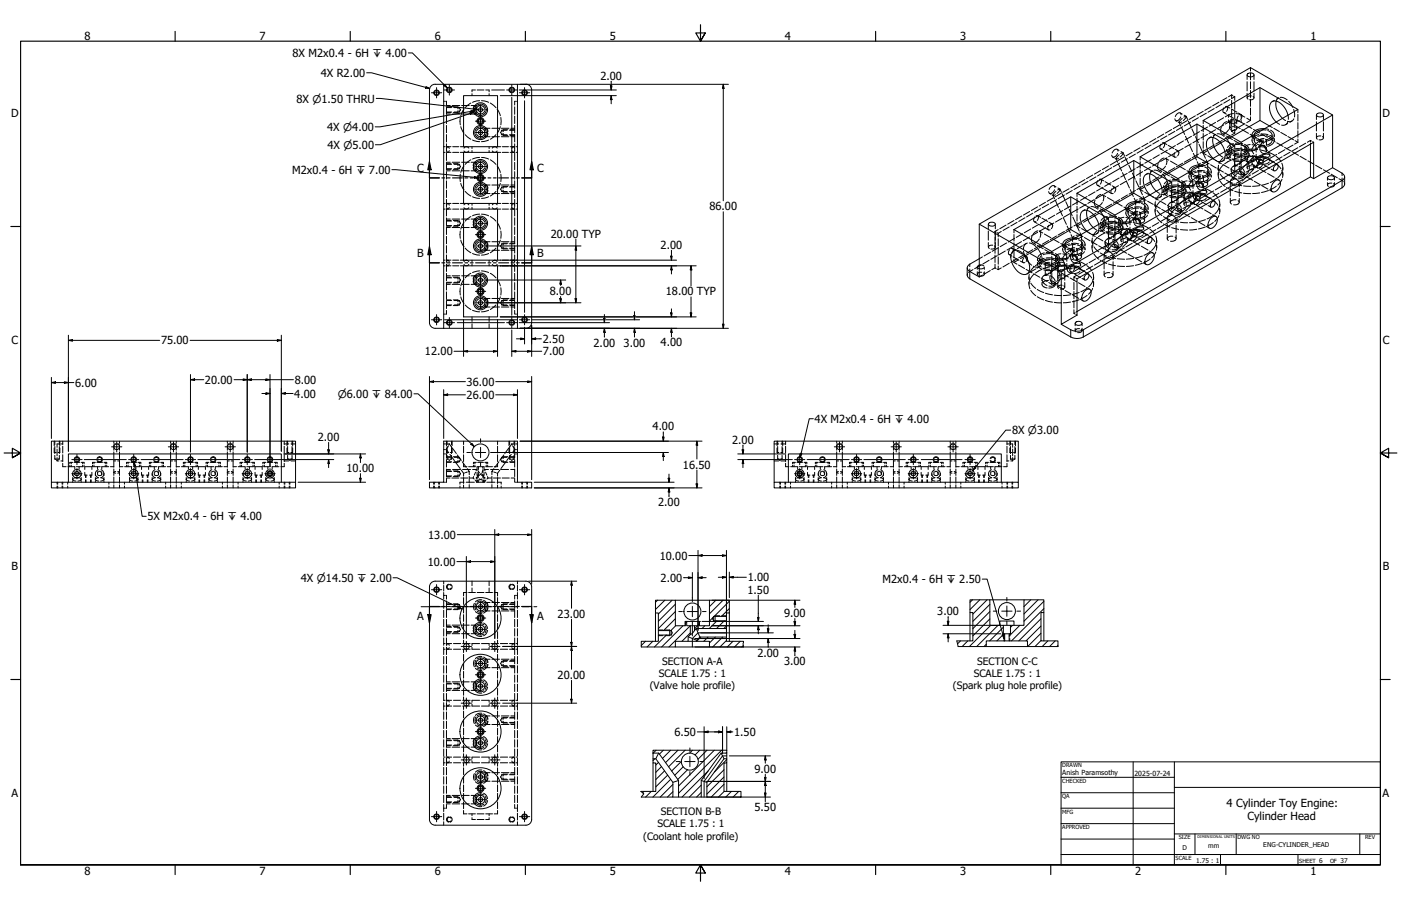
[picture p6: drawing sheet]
<svg xmlns="http://www.w3.org/2000/svg" width="864mm" height="559mm" viewBox="0 0 864 559" stroke-linecap="round" stroke-linejoin="round" font-family="sans-serif">
<defs><g id="words">
<g font-size="6.9">
<text x="52" y="24">8</text>
<text x="160" y="24">7</text>
<text x="268" y="24">6</text>
<text x="376" y="24">5</text>
<text x="484" y="24">4</text>
<text x="592" y="24">3</text>
<text x="700" y="24">2</text>
<text x="808" y="24">1</text>
<text x="180" y="35">8X M2x0.4 - 6H ↧ 4.00</text>
<text x="198" y="47">4X R2.00</text>
<text x="370" y="49">2.00</text>
<text x="183" y="63">8X ⌀1.50 THRU</text>
<text x="7" y="72">D</text>
<text x="852" y="72">D</text>
<text x="202" y="81">4X ⌀4.00</text>
<text x="202" y="92">4X ⌀5.00</text>
<text x="180" y="107">M2x0.4 - 6H ↧ 7.00</text>
<text x="257" y="106">C</text>
<text x="331" y="106">C</text>
<text x="437" y="130">86.00</text>
<text x="339" y="147">20.00 TYP</text>
<text x="407" y="153">2.00</text>
<text x="257" y="159">B</text>
<text x="331" y="159">B</text>
<text x="339" y="182">8.00</text>
<text x="410" y="182">18.00 TYP</text>
<text x="7" y="212">C</text>
<text x="99" y="212">75.00</text>
<text x="335" y="211">2.50</text>
<text x="366" y="214">2.00</text>
<text x="384" y="214">3.00</text>
<text x="407" y="214">4.00</text>
<text x="852" y="212">C</text>
<text x="262" y="219">12.00</text>
<text x="335" y="219">7.00</text>
<text x="46" y="238">6.00</text>
<text x="126" y="237">20.00</text>
<text x="182" y="237">8.00</text>
<text x="288" y="238">36.00</text>
<text x="181" y="245">4.00</text>
<text x="288" y="246">26.00</text>
<text x="502" y="261">4X M2x0.4 - 6H ↧ 4.00</text>
<text x="402" y="265">4.00</text>
<text x="624" y="268">8X ⌀3.00</text>
<text x="196" y="272">2.00</text>
<text x="451" y="274">2.00</text>
<text x="214" y="291">10.00</text>
<text x="421" y="289">16.50</text>
<text x="406" y="312">2.00</text>
<text x="91" y="321">5X M2x0.4 - 6H ↧ 4.00</text>
<text x="264" y="332">13.00</text>
<text x="407" y="345">10.00</text>
<text x="7" y="352">B</text>
<text x="264" y="349">10.00</text>
<text x="852" y="352">B</text>
<text x="185" y="359">4X ⌀14.50 ↧ 2.00</text>
<text x="407" y="359">2.00</text>
<text x="461" y="359">1.00</text>
<text x="544" y="360">M2x0.4 - 6H ↧ 2.50</text>
<text x="461" y="366">1.50</text>
<text x="257" y="383">A</text>
<text x="331" y="383">A</text>
<text x="344" y="381">23.00</text>
<text x="483" y="381">9.00</text>
<text x="578" y="379">3.00</text>
<text x="467" y="405">2.00</text>
<text x="483" y="410">3.00</text>
<text x="344" y="419">20.00</text>
<text x="416" y="454">6.50</text>
<text x="453" y="454">1.50</text>
<text x="465" y="477">9.00</text>
<text x="7" y="491">A</text>
<text x="852" y="491">A</text>
<text x="756" y="498">4 Cylinder Toy Engine:</text>
<text x="465" y="500">5.50</text>
<text x="769" y="506">Cylinder Head</text>
<text x="52" y="539">8</text>
<text x="160" y="539">7</text>
<text x="268" y="539">6</text>
<text x="376" y="539">5</text>
<text x="484" y="539">4</text>
<text x="592" y="539">3</text>
<text x="700" y="539">2</text>
<text x="808" y="539">1</text>
</g>
<text font-size="6.5" x="208" y="245">⌀6.00 ↧ 84.00</text>
<g font-size="6.3">
<text x="408" y="410">SECTION A-A</text>
<text x="602" y="410">SECTION C-C</text>
<text x="406" y="418">SCALE 1.75 : 1</text>
<text x="600" y="418">SCALE 1.75 : 1</text>
<text x="400" y="425">(Valve hole profile)</text>
<text x="587" y="425">(Spark plug hole profile)</text>
<text x="407" y="503">SECTION B-B</text>
<text x="405" y="510">SCALE 1.75 : 1</text>
<text x="397" y="518">(Coolant hole profile)</text>
</g>
<g font-size="4.3">
<text x="655" y="478">Anish Paramsothy</text>
<text x="699" y="479">2025-07-24</text>
</g>
<g font-size="4.1">
<text x="729" y="524">D</text>
<text x="745" y="523">mm</text>
<text x="779" y="522">ENG-CYLINDER_HEAD</text>
<text x="737" y="533">1.75 : 1</text>
<text x="813" y="533">6</text>
<text x="826" y="533">37</text>
</g>
<g font-size="3.5">
<text x="655" y="473">DRAWN</text>
<text x="655" y="483">CHECKED</text>
<text x="655" y="492">QA</text>
<text x="655" y="502">MFG</text>
<text x="655" y="511">APPROVED</text>
<text x="727" y="518">SIZE</text>
<text x="763" y="518">DWG NO</text>
<text x="841" y="518">REV</text>
<text x="725" y="530">SCALE</text>
<text x="801" y="533">SHEET</text>
<text x="820" y="533">OF</text>
</g>
<text font-size="2.3" x="738" y="517">DIMENSIONAL UNITS</text>
</g></defs>
<!-- layer: Hatch (ANSI) -->
<g fill="none" stroke="#000" stroke-width=".62">
<path d="M405 370l-1 1M410 370l-6 6M414 370l-8 9M416 377l-10 11M416 373l-10 10M441 370l-4 4M446 370l-9 9M450 375l-5 5M450 371l-10 9M600 370l-2 1M604 370l-6 6M608 370l-8 9"/>
<path d="M610 377l-10 11M610 373l-10 10M635 370l-4 4M640 370l-9 9M643 375l-19 20M643 371l-12 12M398 396l-3 2M402 396l-3 3M406 392h.1M411 392l-8 7M416 382l-7 7M416 386l-2 3"/>
<path d="M421 386l-13 13M423 384h-1M426 390l-6 6M426 386l-14 13M430 386l-2 2M431 385l-1 1M432 393l-3 2M434 386l-1 2M436 393l-2 3M439 381l-2 2M441 393l-4 4M442 383l-5 5"/>
<path d="M445 393l-6 6M446 383l-4 5M448 395l-4 4M448 386l-2 2M452 396l-4 3M456 396l-3 3M458 398l-1 1M592 395l-2 2M597 395l-4 4M608 397l-1 2M610 382l-10 10M611 386l-13 13"/>
<path d="M615 386l-13 13M618 387l-8 8M619 391l-5 4M619 395h.1M624 386l-1 1M629 386l-7 6M642 395l-4 4M642 391l-9 8M642 386l-10 9M642 382l-14 13M646 395l-4 4M650 395l-3 4"/>
<path d="M652 398l-1 1M404 468l-1 1M404 463l-1 2M406 470l-2 2M408 473l-4 3M409 463l-3 2M410 475l-6 6M412 478l-8 7M413 463l-5 5M418 463l-8 7M420 470l-6 6M421 473l-5 5"/>
<path d="M422 463l-10 10M424 475l-6 6M427 463l-2 2M431 463l-3 3M436 463l-6 5M437 475l-17 17M440 463l-22 22M445 463l-27 26M446 479l-10 11M446 475l-10 10M448 469l-8 7M448 464v1"/>
<path d="M397 488l-1 1M401 488l-3 4M413 481l-11 11M415 488l-4 4M415 484l-8 8M432 484l-7 8M432 489l-3 3M446 484l-8 8M446 488l-3 4M451 488l-4 4M455 488l-3 4M457 491l-1 1"/>
</g>
<!-- layer: Hidden (ANSI) -->
<g fill="none" stroke="#000" stroke-width=".62">
<path d="M291 58v1M293 55h-2v2M294 55h4M299 55h2v2M301 58v1M759 59v2l2-1M759 59h1M759 59l-2 1M760 59l1 1M761 60v2M769 46v3M769 50v6"/>
<path d="M769 58v2M771 42v2M771 45v4M771 50v5M771 56v4M771 59h-2v1v1M772 59l1 1v1l-3 1M773 46v3M773 50v6M773 58v2M273 62h1M275 62v3"/>
<path d="M275 66v4h3M275 72v4M275 77v5M275 69h3M275 66h3M275 65h3M279 65h4M279 70h4M280 69h3M280 66h3M282 66v1M282 68v1"/>
<path d="M283 66v1M283 68v1M283 69h.1M284 67v1M284 72v5M284 78l2 4M285 65h4M285 70h4M286 67l-2 4M290 64l-3 2M290 65h4M290 70h4"/>
<path d="M292 67l1-2 1 2M292 68l1 2 1-2M294 69a2.6 2.6 0 0 0 2 1 2.6 2.6 0 0 0 3-1M295 65h1M295 70h1M296 62l-5 1M296 65l-1 1-1 1M296 65l2 1 1 1M296 79h1M297 62l4 1M299 79h3M302 64l4 2"/>
<path d="M303 79h5M306 67l2 4M308 78l-2 4M309 72v5M309 79h5M315 79h2M317 66v4M317 72v4M317 77v5M318 62h-1v3M318 62h1M722 80l-4 2"/>
<path d="M725 74v1M726 75l1 1M727 76l1 2M727 77l-4 2M728 70h1M728 72l-1 2-2 1-1-2M728 71v-1h-1l-3 2M728 79l2 4M729 73l-2 2v1l1-1M729 78l-4 2M730 72h1l-2 2M730 71l1 1 1 2"/>
<path d="M732 74l-4 3M733 75l1 4M734 75l-4 3M735 80l1 3M737 71l-4 3M739 73l-4 2M742 74v2M742 77v4M742 69l-4 2M744 70l-4 2M744 78l-4 3M747 66l-4 2"/>
<path d="M748 67l-3 2M749 76l-4 2M751 63l-3 2M753 78l-1 3 1 1M753 64l-4 2M754 69l2 1M754 73l-4 2M754 77l-4 2M755 66l-1 3h1M755 66h2l-1 3M756 60l-4 2M756 66l2 1"/>
<path d="M756 75l-1 1-2 2M757 71l3 2M758 75v1M758 78v1M758 61l-4 3M759 67l4 2M759 62v4M759 68v4M759 73v5M759 79v2M759 76l-2-1 1 2v2M760 70l-5 2"/>
<path d="M760 75h-2l-3 2M760 77l4 2M761 74h-3l1 2M761 78l-3 1 1 1M761 63v5M761 69v4M761 74v5M761 80v2M761 73l2 1M761 80l-2 1M762 74v2h-2M762 78v1v1l-2 1"/>
<path d="M762 70l5 2M762 75h2l3 2M762 75v1M762 78v1M763 72v2v1l1-1M763 70l2 1M764 71h1v3M765 80l5 2M767 76l-4 3M768 77l4 2M769 73l2 1M771 61v5"/>
<path d="M771 67v4M771 72v2M771 74l-2 2M773 80l3 2M780 79l2 1M783 78l1 1M785 79l4 2M786 62l-2 1M787 75l2 2M787 61l1-1-1 2M789 60h2l2 2M791 73l1 1"/>
<path d="M794 76l-2 1M794 71v3M794 75a3 3 0 0 1-4 2M794 62l3 4M796 75h-1M797 68l1 4M798 73a2.9 2.9 0 0 1-4 2M800 68v2M800 71v4M800 76v4M811 71v3M811 75v6"/>
<path d="M816 71v3M816 75v6M273 94h1M273 90h1M275 83v5M275 89v4M275 94v5M275 94h3M275 90h3M275 92l1-2 1 2M275 93l1 1 1-1M279 94h4"/>
<path d="M279 90h4M284 94h2M284 90h2M286 91a1.7 1.7 0 0 1 3 0M286 93a1.7 1.7 0 0 0 3 0M287 83l3 3M290 99l-3 2M291 90v2M291 93v1M291 86l5 1M294 81a2.6 2.6 0 0 1 2-2 2.6 2.6 0 0 1 3 2M294 83l1 1h1"/>
<path d="M296 97l-5 1M296 84h1M297 97l4 1M299 84h3M299 83l-1 1h-2M299 82l1 2 1-2M299 81l1-2 1 2M301 86l-4 1M301 90v2M301 93v1M302 99l4 2M303 84h5"/>
<path d="M303 91h1a1.7 1.7 0 0 1 2 0M303 93h1a1.7 1.7 0 0 0 2 0M306 83l-4 3M307 94h2M307 90h2M309 81v1M309 83h.1M309 84h5M309 80v1M309 82v1M309 80h3M309 83h3"/>
<path d="M310 94h3M310 90h3M310 80v1M310 82v2M314 80h3M314 83h3M314 94h3M314 90h3M315 84h2M316 92v-2l1 2M316 93v1l1-1M317 83v5"/>
<path d="M317 89v4M317 94v5M318 94h1M318 90h1M686 97h1M687 98h1M688 98l1 2M688 100l-4 2M689 92l1 1M689 95l-1 1-1 1h-1l-1-1M689 93v-1h-1l-2 2M690 95l-2 3h1"/>
<path d="M691 95l1-1v1l-2 2M691 93l1 1M692 94l1 2M693 97l-4 2M694 97l1 4M695 98l-4 2M698 94l-4 2M700 95l-4 2M703 97v2M703 100v4M703 91l-4 2M705 92l-4 2"/>
<path d="M708 88l-4 3M710 89l-4 3M710 98l-4 3M713 85l-4 3M714 87l-3 2M715 96l-4 2M715 92l2 1M716 89l-1 2 1 1M716 88h2l-1 3M717 83l-4 2M717 88l2 1M718 97l-2 1-2 2"/>
<path d="M718 93l3 2M718 98l2 1M719 98v2v2M719 84l-4 2M719 97l-4 3M720 93l-4 2M720 90l4 2M721 99l5 3M722 96l2 1M724 81l-4 2M724 94l-4 3M724 94v1a1.4 1.4 0 0 0 0 2h1"/>
<path d="M724 92l2 1M725 90l-4 2M725 93l2 1-1 2M729 92l-4 2M729 87l-3 2M731 84l2 4M733 89l2 4M734 98l-4 2M734 89l-4 2M734 84l-3 2M736 95l2 4M737 84l2 4"/>
<path d="M738 100l1 2M739 95l-4 2M739 89l2 4M739 86l-4 2M739 81l-4 3M741 94l2 4M742 94l2 2M742 82v4M742 87v4M742 92v2M744 99v2M744 92l-4 2"/>
<path d="M744 83l-4 2M744 93l-2 1M744 96l4 2M747 84l-2 1M748 98l2 1M748 91l-2 1M748 89l-3 3M749 83l-1 2M749 99l4 2M749 83l-1 1M749 80l-4 2M750 83h2l3 1"/>
<path d="M752 95l2 2M753 82l2 1M753 87l-4 2M754 97l-3 4M755 99h-1M755 97v1a3 3 0 0 1-4 2M755 93v3M755 87l-3 1M755 85l3 4M756 84l4 2M756 92a3 3 0 0 0 3 3M756 95a3 3 0 0 0 3 4"/>
<path d="M756 92v1M756 94v2M757 80l-1 2h-2M757 97l-1 1M758 92v1M758 94v2M758 84l-4 2M759 90v5M759 96a3 3 0 0 1-4 1M759 90l-1 1a2.1 2.1 0 0 0 1 3M759 94h-1a2.1 2.1 0 0 0 1 3M759 99l-4 2"/>
<path d="M759 94l-4 3M759 84l-2 2M759 81h1M759 95h5M759 98l5 1M760 93h4l-4 1M760 96h5M760 99h5M760 89h-2l-1 2M760 92l-2 1-1 1M760 82h1M761 87l3 2"/>
<path d="M761 96v2M761 100v2M761 90v2M761 93v4M761 98v4M761 82l-2 1M761 88l5 1M761 92h5M764 94l-2 1-1 1h1M764 89l-4 1M764 97l-4 1M765 95v1l-2 1"/>
<path d="M765 96v4M765 88v2M765 91v4M765 89l3 2v1M765 93l3 1v1M765 96v1l5-1M765 99v1M765 89l4 2M766 99l-1 1M767 89l2 1 1 2M767 92l2 2 1 2M767 91v3"/>
<path d="M767 95v3M768 99h-1a3 3 0 0 0-3 3M768 99l2 2M768 99l3 1h2M768 92l3 1h2M768 93l-1 1-2 1M768 96l-1 2-2 1M769 92v1M769 94v2M769 100l1 2v2M769 98v2M770 93l-2 2-2 1"/>
<path d="M770 97l-2 1-2 1M770 92h-5M770 100l-4 4M770 92l2 1M770 92v1M770 94v2M771 99l1-2 1 1v1h-3M771 83l4 2M771 96h-2a1.9 1.9 0 0 0-1 2M771 89h-2a1.9 1.9 0 0 0-1 3M771 92h4M771 97h-2v1v1"/>
<path d="M772 93l1 2M772 96l2 1v2M772 89l2 1v2M772 85v-1l1 2M772 86a3 3 0 0 0 3 4M772 86v1M772 97v3v2M773 90l-1 2v1M773 98v2M773 83l1 2M773 83v1M773 85v2"/>
<path d="M773 97h2l1 2M773 96l2 2M774 85a2.1 2.1 0 0 0 0 3M774 86l5 1M774 91v3M774 95v3M774 97h2M775 99v1l3 1M775 98h.1M775 97v1h3M775 86h4M775 89l4 1"/>
<path d="M776 90h4M776 86l2 1M776 83l-2 1-2 1M776 99v1M776 91l-3 2M776 97l5 1M776 87l-3 2M777 87v1M777 90v1M777 98l1 1M777 97l-1 3h2M777 93l1 2 2-1"/>
<path d="M777 83h5M777 87l1 1-1 2M777 83l4 2M778 97v-1l1 1-1 3M778 87l1 2M778 90h-1v2M778 80h2M779 97h-3l-1 1M779 95l-4 2-4-1M779 97l1 1M779 90l2 4M779 85l-2 1v1"/>
<path d="M779 90l2 3M780 97h2l1 2M780 84h-5M780 95h2l1 1M780 86v1l-2 1M781 84l2 1 1 1M781 91v2l-5-1M781 87v2M781 98l4 2M781 81l2 1 1 1M782 98l4 2M782 94l4 2"/>
<path d="M782 94l1 2M782 97l-3 1M782 98l-4 2M782 85l4 3M782 100l-1 1h-2M783 83l2 2v2M783 96v1M783 98v1M783 80l1 1a3 3 0 0 1 1 3M784 84l-1 1-3 1M784 87l-1 2-3 1M784 83v1"/>
<path d="M784 85v2M785 85l-2 1-3 1M785 88l-1 1-3 1M785 100l-3 2M785 83v1M785 85v2M787 96l3 4M787 95l-4 3M787 88l4 2M789 82l4 2M790 97l-4 2M792 91l4 2"/>
<path d="M792 92l-4 3M794 84l3 2M795 94l-4 2M797 94l3 2M797 89l-4 3M798 87l2 1M800 88l-2 1M800 81v4M800 86v2M800 91l-4 2M801 96l4 3M805 88l-4 3"/>
<path d="M806 99l4 2M808 88v1M808 87l-2 1M808 87h.1M809 87l1 1M811 82v3M814 84l-2 1v1M815 84l1 1-1 1h-2M816 82v3M275 100v5M275 106v4M275 112v4"/>
<path d="M275 117v5M275 104h3M275 101h3M275 100h3M275 105h3M279 100h4M279 105h4M280 104h3M280 101h3M282 101v1M282 103v1M283 101v1"/>
<path d="M283 103v1M283 104h.1M284 102v1M284 107v5M284 113l2 4M285 100h4M285 105h4M286 102l-2 4M287 118l3 3M290 100h4M290 105h4M292 102l1-2 1 2"/>
<path d="M292 103l1 2 1-2M294 116a2.6 2.6 0 0 1 2-2 2.6 2.6 0 0 1 3 2M294 118l1 1h1M294 104a2.6 2.6 0 0 0 2 1 2.6 2.6 0 0 0 3-1M295 100h1M295 105h1M296 100l-1 1-1 1M296 100l2 1 1 1M296 119h1M296 114h1M299 119h3M299 114h3"/>
<path d="M299 118l-1 1h-2M299 117l1 2 1-2M299 116l1-2 1 2M303 119h5M303 114h5M306 118l-4 3M306 102l2 4M308 113l-2 4M309 107v5M309 116v1M309 118h.1M309 119h5"/>
<path d="M309 114h5M309 115v1M309 117v1M309 115h3M309 118h3M310 115v1M310 117v1M314 115h3M314 118h3M315 119h2M315 114h2M317 100v5"/>
<path d="M317 106v4M317 112v4M317 117v5M647 119l1 1M650 115h1M650 117l-1 2h-1l-2-1M650 116v-1a2.6 2.6 0 0 0-3 2M651 118l-2 2v1l2-1M652 117h1l-1 2M652 116l1 1M653 117l1 2M654 119l-4 2"/>
<path d="M655 120l2 3M659 116l-4 3M661 117l-4 3M664 119v2M664 114l-4 2M666 115l-4 2M669 111l-4 2M671 112l-4 2M674 108l-4 2M675 118l-4 3M676 109l-4 2M676 114l2 1"/>
<path d="M677 111l-1 1a1.4 1.4 0 0 0 1 2M678 111h1v1l-1 2M678 105l-3 2M679 120l-2 1-1 1M679 111l1 1M679 116l4 2M680 116l-4 2M680 106l-3 3M681 112l4 2M683 102l-4 3M683 118l2 1M684 117l-3 3"/>
<path d="M685 113l-4 2M685 103l-4 3M686 116l-1 3h1M686 115l1 1M686 116h2l-1 3M689 101l2 4M689 114l-4 3M690 110l-4 2M690 101l-4 2M690 114l4-2 2 4M692 106l2 5M695 107l-4 2"/>
<path d="M696 102l2 4M697 117l2 4M698 107l2 4M699 109l-4 2M700 104l-4 2M700 117l-4 3M700 112l2 3M702 116l2 4M703 117l2 1M703 105v4M703 110v4M703 115v2"/>
<path d="M704 106l-4 2M705 115l-4 2M705 101l-4 3M705 115l-2 2M706 119l3 2M708 107l-2 1M709 103l-4 2M709 113l-2 2M710 112l-4 2M710 105l-1 2M710 105l-1 1M711 105h2l3 2"/>
<path d="M713 118l2 1M714 101v2v2M714 105l2 1M714 100l-4 2M714 109l-3 2M715 120l-2 3M716 116v2M716 120a2.9 2.9 0 0 1-4 2M716 109l-2 2M717 107l2 4M717 106l4 3M717 115v1"/>
<path d="M717 117v1M717 115a4 4 0 0 0 3 3M717 118a4 4 0 0 0 3 3M718 102l-1 2-2 1M719 120h-2M719 115v1M719 117v1M719 106l-4 3M720 112v5M720 118a2.8 2.8 0 0 1-4 2M720 113h-1a2.1 2.1 0 0 0 1 3M720 116h-1a2.1 2.1 0 0 0 1 4"/>
<path d="M720 117l-4 2M720 107l-2 1M721 117l4 1M721 118l5 1M721 111l-2 1-1 1M721 114l-2 1-1 2M722 109l3 2M722 112v2M722 115v10M723 111h4M723 114h4M724 103l-4 3"/>
<path d="M725 117l-3 1 1 1M725 112h-4M725 115l-4 1M725 120l-4 1M726 117v1v1h-2M726 110v2M726 113v4M726 112l3 1 1 1M726 115l3 1 1 2M726 118v4M726 112l4 2M727 102l4 3"/>
<path d="M728 112l2 1 1 2M728 115l2 1 1 2M729 114v2M729 118v2M729 101l-4 2M729 115l3 1 2-1M730 115l-2 2-2 1M730 119l-2 1-2 1M730 115v1M730 117v1M731 116l-1 1-3 1M731 119l-1 2-3 1"/>
<path d="M731 119h-5M731 114l-5 1M731 114l2 2M731 115v1M731 117v1M732 105l4 3M732 118h-2a1.9 1.9 0 0 0-1 3M732 112h-2a1.9 1.9 0 0 0-1 2M732 119h4M732 114l4 1M733 119l-3 1v1M733 115l1 2"/>
<path d="M733 106v1M733 108v1M733 118l1 1a1.6 1.6 0 0 1 1 1 1.6 1.6 0 0 1 0 1M733 112h1a1.6 1.6 0 0 1 1 1 1.6 1.6 0 0 1 0 2M733 106l1 2M733 109a4 4 0 0 0 3 3M733 120v2l1 2M733 120l-1 1M734 119v1v1h-3M734 113l-1 2v1M734 105l1 2M734 106v1"/>
<path d="M734 108v1M734 119h2l1 2M735 118l1 2M735 107v1a2.1 2.1 0 0 0 0 3M735 114v2M735 118v2M735 109l5 1M736 119l1 1M736 120v1h3M736 108l4 1M736 111l4 1M737 113h4"/>
<path d="M737 108l2 1M737 105l-2 1-2 2M737 113l-3 2M737 119l5 1M737 110l-2 2M738 109v2M738 112v2M738 120l-1 2 2 1M738 116a2.1 2.1 0 0 0 3 1M738 105l5 1M738 109l1 1-1 2M739 119h1v1v2"/>
<path d="M739 110l1 1M739 102v2M739 105v5M739 111v3M739 112h-1v3M739 103h2M740 119l-3 1-1 1M740 119l2 1M740 118l-4 1M740 101h-1v1h3M740 113l2 3M740 108l-2 1v1"/>
<path d="M740 112l2 3M741 119l2 1 1 1v-1M741 106l-5 1M741 102h2M741 118h2l1 1M741 108l1 1-1 1h-2M742 106l2 1 1 2M742 113v3l-5-1M742 109v3M742 112h-1l-2 1 1 2M743 103l1 1 1 2M743 119l-3 2"/>
<path d="M744 100v1l-1 1M744 100h-3M744 100l1 1M744 113v1l-3 1M744 106l2 1 1 2M744 118l-1-2 4 2M744 118v1M744 103h1a2.9 2.9 0 0 1 1 4M744 101v2M744 105v5M744 111v3M745 107l-1 1-3 1"/>
<path d="M745 110l-1 1-2 1M745 106v1M745 108v1M746 108l-2 1-3 1M746 110l-2 2-2 1M746 102l4 2M747 106v1M747 108v1M748 119l3 3M748 118l-4 2M751 104l3 2M751 103v2"/>
<path d="M751 106v2M751 106v3l1 2M751 102v2l1 2M751 119l-3 2M752 112l3 3M752 107l3 3M753 115l-4 2M754 101l4 3M754 102l-3 3M755 107l4 2M756 116l4 2M756 111l4 2"/>
<path d="M756 116l-4 3M758 112l-4 2M758 112v2M758 116v5M759 104l3 2M759 107v2l3 1M759 105v1M759 105l1 2 2 2M759 109l2 1M760 110a2.7 2.7 0 0 1 3 1 2.7 2.7 0 0 1 0 3l2-2M761 109l-2 2a2.7 2.7 0 0 0 0 3 2.7 2.7 0 0 0 3 1M761 102l-1 1"/>
<path d="M761 118l4 1M761 113l4 2M761 110l-2 1M761 103v4M761 108v2M761 114l-4 2M762 102h-1M763 102a2.9 2.9 0 0 0-4 2M763 106h-2l-2 1M763 107l2 1M763 101l-2 2 1-1M764 103v2l1 2"/>
<path d="M764 113v2M764 117v4M764 101l1-1-2 1M764 106l2 1 1 1M764 103l2 1 1 2M765 101v4M765 106v2M765 104l-4 4M766 108l2 1M766 111l-4 2M767 119h4M767 115h4"/>
<path d="M767 108l-1 1M767 109l-1 1h-3M767 107l-2 1M767 107l-1 2h-3M767 107h.1M767 108h.1M768 108h-1M769 109l3 2M769 102v1M769 108l-3 4M770 105a2.9 2.9 0 0 1-4 3M771 108l-4 2"/>
<path d="M771 101l4 3M771 102l-2 1v1M772 104l-4 2M772 103h1v1l-3 1M773 104l-3 4M773 102l1 1M773 112l4 2M775 103v1M775 102h-2M775 102l-1 2M776 105l-4 2M776 104l4 2"/>
<path d="M777 119h-5M777 114l-5 1M777 100l1 1M777 101l-4 2v-1M778 114l4 3M779 102l4 2M781 102l-4 3M781 107l4 2M782 118l-4 1M782 113l-4 1M783 117l1 1M784 104l1 1"/>
<path d="M786 101l1 1M786 110l2 1M787 101l3 3M787 115l-4 2M787 110l-4 3M790 105l1 4M790 101l1 4M790 111l-2 3M790 106l-2 4M791 103v2M791 106v2M811 102l4 2"/>
<path d="M816 105l4 2M818 110v1M818 113v1M821 107l3 3M821 113h-2l-1 1 1 1M822 113l1 1-1 1h-2M823 110v1M823 113v1M825 110l3 2M829 113v1M273 129h1M273 125h1"/>
<path d="M275 123v5M275 129v4M275 134v5M275 139h3M275 136h3M275 135h3M275 129h3M275 125h3M275 127l1-2 1 2M275 128l1 1 1-1M279 135h4M279 129h4"/>
<path d="M279 125h4M280 139h3M280 136h3M282 136v1M282 138v2M283 136v1M283 138v1M283 139h.1M284 137v1M284 129h2M284 125h2M285 135h4"/>
<path d="M286 126a1.7 1.7 0 0 1 3 0M286 128a1.7 1.7 0 0 0 3 0M286 137l-2 4M290 134l-3 2M290 135h4M291 125v2M291 128v1M291 121l5 1M292 138l1 2 1-2M294 139a2.6 2.6 0 0 0 2 1 2.6 2.6 0 0 0 3-1M295 135h1M296 132l-5 1"/>
<path d="M296 135l-1 1-1 1-1-2h-1v2M296 135l2 1 1 1M297 132l4 1M301 121l-4 1M301 125v2M301 128v1M302 134l4 2M303 126h1a1.7 1.7 0 0 1 2 0M303 128h1a1.7 1.7 0 0 0 2 0M306 137l2 4M307 129h2M307 125h2"/>
<path d="M310 129h3M310 125h3M314 129h3M314 125h3M316 127v-2l1 2M316 128v1l1-1M317 123v5M317 129v4M317 134v5M318 129h1M318 125h1M609 138v3"/>
<path d="M614 138v3M620 139l-4 2M622 140l-4 2M625 136l-4 2M627 137l-4 2M630 133l-4 2M632 134l-4 3M635 130l-4 3M637 132l-4 2M638 137l1 1M638 134l-1 2 1 1h1M639 133h1l-1 3"/>
<path d="M640 128l-4 2M640 133l1 1M642 129l-4 2M642 135l4 2M644 125l-3 2M645 136l-4 2M646 126l-4 2M647 139l-1 2 1 1M647 137l1 1M647 138h2l-1 3M648 120l1 1M649 121l1 2"/>
<path d="M649 122l-4 2M650 138l-4 2M650 133l-4 2M651 124l1 4M651 123l-4 2M653 129l2 4M655 135l-4 2M655 130l-4 2M655 134l2 4M656 120l-4 3M657 124l2 4M658 139l2 5"/>
<path d="M659 129l2 4M660 132l-4 2M660 127l-4 2M661 140l-4 2M661 134l2 4M664 139l1 4M664 139l2 1M664 122v4M664 127v4M664 132v4M664 137v2M665 129l-4 2"/>
<path d="M665 124l-4 2M666 137l-4 2M667 138l-3 1M669 129l-1 1M670 126l-4 2M670 121l-4 3M670 129l1-1-1 2M671 136l-3 1M671 134l-4 3M672 127l2 1 3 1M674 123l-3 2M675 123v4l2 1"/>
<path d="M676 123l4-3v2v2M676 132l-4 2M677 138v3M677 132l-2 1M678 130l2 4M678 129l4 2M678 137a3 3 0 0 0 3 3M678 137v1M678 139v2M680 125l-2 2h-2M680 120l2 1M680 137v1"/>
<path d="M680 139v2M680 129l-3 2M681 135v5M681 135v1a2.1 2.1 0 0 0 0 3M681 139a2.1 2.1 0 0 0 0 3M681 139l-4 2M681 129l-2 2M682 140h4M683 134h-3l-1 2M683 137l-3 1-1 1M683 122l4 2M683 132l4 2"/>
<path d="M683 135v2M683 138v4M684 133l4 1M684 137h4M685 126l-4 2M686 139l-2 1-1 1h1M686 134l-4 1M686 137l-4 1M686 138l-4 1M687 140v1l-2 1M687 133v2M687 136v4"/>
<path d="M687 134l2 1 2 2M687 138h2l2 2M688 134l3 2M688 125l4 2M689 134l3 2v2M689 137l2 2 1 2v-2M690 136v3M690 123l-4 2M691 137l2 1h2M691 138l-2 1-2 1M691 137v1M691 139v2"/>
<path d="M692 138l-1 2-3 1M692 137h-5M692 137l2 1M693 128l4 2M693 134h-1a1.9 1.9 0 0 0-2 3M693 137h4M694 138l1 2M694 134h1a1.7 1.7 0 0 1 1 3M694 130v-1l2 2M694 131a3 3 0 0 0 3 4M694 131v1M695 120l-4 3"/>
<path d="M695 135l-1 2v1M695 128v1M695 130v2M695 128l1 2M697 130h-1a2.1 2.1 0 0 0 0 3M697 131l4 1M697 136v3M697 130l4 1M697 134l5 1M698 135h4M698 131l2 1M698 128l-2 1-2 1"/>
<path d="M698 136l-3 2M699 132l-3 2M699 132v1M699 134v2M699 122l1 2M699 138a2.1 2.1 0 0 0 3 1M699 128h5M700 132v1l-1 2M700 132l1 2M700 124v3M700 128v4M700 134v2"/>
<path d="M700 134l-1 1v2M701 125h2M701 123l-1 1v1h3M701 135l2 3-5-1M701 130l-2 1v1M701 134l2 4M702 128l-5 1M702 124l2 1M702 131l1 1-3 1M703 129l3 1v1M703 132v2M703 136v2"/>
<path d="M704 134l-2 1h-2v1l1 1M704 125l1 1 1 2M704 139l4 2M704 139l1 1M705 121v2M705 123h1l-1 1M705 123h-3M705 123l2 1M705 135l1 1-1 1-3 1M705 128l2 2 1 2v-2M705 125l1 1a2.9 2.9 0 0 1 2 3M706 123v3"/>
<path d="M706 127v5M706 133v3M706 129l-1 1-3 1M706 132l-1 2h-2M706 128v1M706 130v2M707 130l-2 1-2 1M707 133l-1 1-2 1M707 124l4 2M708 128v1M709 120l2 2M710 121l4 2"/>
<path d="M712 127l3 2M712 126v1M712 129v1M712 129v2l1 2M712 124v2l1 3M713 134l3 3M713 130l3 3M714 137l-4 3M715 124l4 2M715 124l-2 4M716 121l-1 1M716 129l4 2"/>
<path d="M717 138l4 2M717 134l4 2M717 139l-4 2M719 134l-4 3M720 134v3M720 138v5M720 127l3 2M720 121l-4 3M720 133a2.7 2.7 0 0 0 0 3 2.7 2.7 0 0 0 3 1M720 129l1 3 2 1M720 127v1M720 128l1 2 2 1"/>
<path d="M720 132l2 1M721 120l4 1M721 122h5M721 133a2.7 2.7 0 0 1 3 1 2.7 2.7 0 0 1 1 2l1-1M722 125h-1M722 132l-2 1M722 133l-2 1M722 126v4M722 131v2M723 124l-1 1M724 125a3 3 0 0 0-4 2M724 128h-2l-2 2"/>
<path d="M724 124l-2 1 1-1M724 129l2 1M725 125v3l1 2M725 135v3M725 139v5M725 123l1-1-2 2M725 128l3 1v1M725 125l2 1 1 3M726 122v1M726 123v4M726 128v2M726 127l-3 4"/>
<path d="M727 137l-5-1-4 2M727 122h-1M727 130l2 1M727 133l-4 2M728 137h4M728 131h-1M728 131l-1 1-3 1M728 130a3 3 0 0 1-4 2M728 130h-2M729 122h-1a3 3 0 0 0-3 2M729 130h.1M729 122l2 1"/>
<path d="M729 122h3h2M730 132l3 2M730 120v2l1 2v3M730 124v2M730 131l-3 3M731 122l-4 4M731 128a3 3 0 0 1-4 2M732 130l-4 3M732 124l4 2M733 125h-3v2M733 126l-4 3M734 125v1v1h-3"/>
<path d="M734 127l-3 3M734 120v2M734 124v2M734 125h1M734 134l4 2M736 121v2l3 1M736 120v1M736 125h-1M736 124l-1 2M737 128l-4 2M737 122h.1M737 127l4 2"/>
<path d="M738 137h-5M738 123l1 1M738 121h1M738 123l-4 3M739 137l4 2M740 124l4 2M742 125l-4 2M742 121l4 2M743 129l4 3M743 121l4 2M743 140l-4 1M743 135l-4 2"/>
<path d="M743 121l-4 2M744 122l-2 1-2 1M744 140l1 1M745 127l1 1M747 122l-4 2M747 123l2 1M748 132l2 2M748 123l3 4M748 137l-4 3M748 133l-4 2M751 128l1 4M751 123l1 4"/>
<path d="M751 133l-2 4M751 128l-2 4M752 126v1M752 129v1M758 122v3M762 123l-3 1-1 1 1 1M763 124l1 1-2 1h-2M764 122v3M275 140v5M275 146v4M275 152v4M275 157v5"/>
<path d="M275 140h3M279 140h4M284 142v5M284 148l2 4M285 140h4M287 153l3 3M290 140h4M291 156l5 1M294 151a2.6 2.6 0 0 1 2-2 2.6 2.6 0 0 1 3 2M294 153l1 1h1M295 140h1M296 154h1"/>
<path d="M296 149h1M299 154h3M299 149h3M299 153l-1 1h-2M299 152l1 2 1-2M299 151l1-2 1 2M301 156l-4 1M303 154h5M303 149h5M306 153l-4 3M308 148l-2 4M309 142v5"/>
<path d="M309 151v1M309 153h.1M309 154h5M309 149h5M309 150v1M309 152v1M309 150h3M309 153h3M310 150v1M310 152v1M314 153h3M315 154h2"/>
<path d="M315 149h2M317 140v5M317 146v4h-3M317 152v4M317 157v5M606 158l-2 2M609 142v6M609 150v2M611 156l-4 2M612 151l-2 1h-1l1 1M613 152v1l-2 1M613 143h1"/>
<path d="M613 143v2M613 146v5M613 152v4M613 157v5M614 142v6M614 150v2M615 144h.1M615 158l-4 2M615 142l-2 1M615 144v2M615 147v5M615 153v4"/>
<path d="M615 158v5M616 153l-4 2M617 143l-2 1M620 155l-4 2M620 150l-3 2M622 157l2 1M622 154v2l1 1M623 153l1 1v2M624 153l2 1M625 158l3 3M625 152l-4 2M625 142v2"/>
<path d="M625 145v4M625 150v4M625 155v4M625 160v2M625 147l-4 2M626 154l-1 1M627 155l3 2M627 160l-4 2M630 149l-4 2M630 152l-3 1M630 144l-4 2M631 155v2"/>
<path d="M631 159l-1 2 1 1h1M631 157l2 1M632 158l-3 2M632 157l-4 2M632 158l1 1v2M633 150l-2 1M633 150a3 3 0 0 0-2 4M634 157l-2 1M634 150l5 2M635 146l-4 2M635 141l-4 3M636 146v3l2 2"/>
<path d="M637 154l-4 2M639 154l-4 2M639 151l4 2M639 153l3 4M640 160v1M640 159a4 4 0 0 0 2 4M640 143l-4 3M640 142l-2 1-1 2M641 147l-2 2-2 1M641 160v1M642 151l-4 2M642 158a2.1 2.1 0 0 0 0 3"/>
<path d="M642 158v5M642 152l-2 1M643 144l-2-1 1 1-1 2M644 159l-2 1-2 2M644 156l-2 1-2 1M644 140l-4-2-4 3M644 144l4 3M644 154l4 2M645 141l1 1M645 140l-4 3M645 159h4M645 156h4"/>
<path d="M646 148l-4 3M647 156l-4 1M647 160h-4M648 155v2M648 158v4M648 157l3 1 1 1M649 157l3 2M649 147l4 3M650 160l2 1 1 2v-1M650 156l2 2 1 2M651 158v3M651 146l-4 2"/>
<path d="M652 160h2h2M652 160v1M653 159l-4 1M653 159l2 1M653 160v1M654 150l4 3M654 157h-1a1.9 1.9 0 0 0-2 2M654 159l4 1M655 151v1M655 153v1M655 157h1a1.7 1.7 0 0 1 1 2v1M655 151l2 2"/>
<path d="M655 154a4 4 0 0 0 3 3M656 157l-1 3h1M656 143l-4 2M656 150l1 2M656 151v1M656 153v1M658 152h-1a2.1 2.1 0 0 0 0 4M658 158v3M658 154l4 1M658 153l4 1M658 156l5 1 2 3M659 153l2 1"/>
<path d="M659 158h5M659 150l-2 1-2 2M659 158l-3 2M660 154l-3 3M660 154v1M660 157v1M660 145l1 2M660 150h5M661 154v1l-1 2M661 154l1 2M661 147v2M661 150v5"/>
<path d="M661 156v2M661 157h-1v3M662 147l2 1M662 146h-1v1h3M662 158l2 3M662 153l-2 1v1M663 151l-4 1M663 147h2M663 153l1 1v1h-3M664 151l2 1 1 2M664 158v3l-4-1M664 154v3"/>
<path d="M665 157l-4 1v1l1 1M665 148l2 1v2M666 144l1 1M666 145l1 1-1 1M666 145h-3M666 145l2 1M666 157l1 1a2.6 2.6 0 0 1-4 2M666 151l2 1 1 2M666 148h1a2.9 2.9 0 0 1 2 3M667 141l3 2M667 146v2M667 149v6"/>
<path d="M667 156v2M667 152l-1 1-3 1M667 155l-1 1-2 1M667 151v1M667 153v1M668 152l-2 2h-2M668 155l-1 1-2 2M668 146l4 3M669 151v1M669 153v1M670 143l2 1M671 144l4 2"/>
<path d="M673 149l3 2M673 148v2M673 151v2M673 151v2l1 3M673 147v2l1 2M674 140l2 2M674 157l3 3M674 152l3 3M675 160l-4 2M676 146l4 3M676 147l-2 3M676 142l-2 4"/>
<path d="M677 144h-1M677 142v1a3 3 0 0 1-4 2M677 152l4 2M678 156l4 2M678 140a3 3 0 0 0 3 4M680 142l-2 1M680 157l-4 2M681 157v2M681 149l3 2M681 141a3 3 0 0 1-4 1M681 144l-4 2M681 156a2.7 2.7 0 0 0 1 3 2.7 2.7 0 0 0 2 1"/>
<path d="M681 150v1M681 152v1M681 153l1 2h2M681 150l1 2 2 2M682 154l1 1M682 143l4 1M682 141h5M682 144h5M682 155a2.7 2.7 0 0 1 3 1 2.7 2.7 0 0 1 1 3M683 154l-2 2M683 147l-1 1M683 141v2"/>
<path d="M683 145v2M683 143v4h1M683 155l-2 1M683 148v4M683 153v2M685 147a2.9 2.9 0 0 0-4 2M685 150l-2 1-2 1M685 152l2 1M685 146l-2 1 1-1M686 148v2l2 2M686 158v2M686 145h1l-2 1"/>
<path d="M686 151h2l1 1M686 148l2 1 1 2M686 142l-4 1M687 141v4M687 146v4M687 151v2M687 157l-1 2M687 141v1M687 143v2M687 149l-3 4M688 159l-5-1-4 3M688 152l2 1"/>
<path d="M688 156l-4 2M689 160h4M689 153l-1 1M689 154l-1 1h-3M689 152l-2 1M689 152v1a3 3 0 0 1-4 1M689 152h.1M690 140v3M690 144h-1a3 3 0 0 0-3 2M690 152v1M690 144l2 1M691 144l2 1 2-1"/>
<path d="M691 141l-2 2-2 1M691 154l3 2M691 145l1 2v2M691 143v2M691 146v2M691 153l-3 4M692 142l-1 1-3 2M692 141l-5 1M692 145l-4 3M692 150a3 3 0 0 1-3 3M693 144l2-2v1l-3 1M693 141h-1a1.9 1.9 0 0 0-2 2"/>
<path d="M693 141l4 1M693 153l-4 2M693 146l4 2M694 147l-3 1 1 1M694 142h-3l1 2M694 141h1a1.7 1.7 0 0 1 1 2v1M694 149l-4 2M694 142v3l1 2M695 148v1l-3 1M695 149l-3 4M695 143v2M695 146v2"/>
<path d="M695 147l1 1M695 157l4 2M696 141a2.3 2.3 0 0 1 2 3M696 141l1 2M697 140v3M697 142h1M697 144l1 1 2 1M697 143h.1M697 143v1M697 148l1 1M697 142v1h3M697 147h-1"/>
<path d="M697 147l-1 2M698 150l-4 2M698 144h.1M698 142l5 1M698 149l5 2M699 159l-5 1M699 145l2 1M699 143l1 1M699 142l-1 3h2M699 146l-4 2M700 142l1-1v1v2M700 159l4 3"/>
<path d="M701 142h-3l-1 1M701 140l-3 2M701 141l2 1M701 147l4 2M702 142h2l1 2v-1M702 140h2l1 1M703 147l-4 2M704 143l3 2M704 152l4 2M704 143l4 2M704 158l-4 1M704 142l-3 1"/>
<path d="M704 143l-4 2M705 145l-2 1h-2M705 141v1M706 149l2 1M708 144l-4 3M708 145l2 1M709 155l2 1M709 146l3 3M709 141l3 4M709 160l-4 2M709 155l-4 2M709 140l-4 2"/>
<path d="M712 150l1 4M712 146l1 4M712 155l-2 4M712 151l-2 4M713 142l-4 2M713 148v2M713 151v2M720 145v2M722 140l5 1M723 146h-3v1v1M724 146l1 2-2 1h-2M725 145v2"/>
<path d="M728 142h4M738 141l-5 1M273 164h1M273 160h1M275 163v4M275 169v4M275 174v5M275 174h3M275 171h3M275 170h3M275 175h3M275 164h3"/>
<path d="M275 160h3M275 162l1-2 1 2M275 163l1 1 1-1M279 170h4M279 175h4M279 164h4M279 160h4M280 174h3M280 171h3M282 171v1M282 173v1M283 171v1"/>
<path d="M283 173v1M283 174h.1M284 172v1M284 177v5M284 164h2M284 160h2M285 170h4M285 175h4M286 161a1.7 1.7 0 0 1 3 0M286 163a1.7 1.7 0 0 0 3 0M286 172l-2 4M290 169l-3 2"/>
<path d="M290 170h4M290 175h4M291 160v2M291 163v1M292 172l1-2 1 2M292 173l1 2 1-2M294 174a2.6 2.6 0 0 0 2 1 2.6 2.6 0 0 0 3-1M295 170h1M295 175h1M296 167l-5 1M296 170l-1 1-1 1M296 170l2 1 1 1"/>
<path d="M297 167l4 1M301 160v2M301 163v1M302 169l4 2M303 161h1a1.7 1.7 0 0 1 2 0M303 163h1a1.7 1.7 0 0 0 2 0M306 172l2 4M307 164h2M307 160h2M309 177v5M310 164h3M310 160h3"/>
<path d="M314 164h3M314 160h3M316 162v-2l1 2M316 163v1l1-1v4M317 169v4M317 174v5M318 164h1M318 160h1M596 169v1M600 166l-3 2M602 165v1M602 168v1"/>
<path d="M604 164h2M605 163l-4 3M605 168h-2l-1 1 1 1M606 170l-2 1M606 168l1 1-1 1h-2M606 165l-2 1M607 165v1M607 168v1M610 161l-4 2M610 167l-3 2M613 163v2M613 165l1 1"/>
<path d="M613 165l-2 1M615 166h.1M615 164v2M617 165l-2 1M622 162l-4 3M625 162l2 1M628 160l-3 2M628 163l4 3M629 161l2 1M632 166l4 2M634 162l2 2M634 171v1"/>
<path d="M634 174v1M634 174l1 4M634 169l1 5M635 168l-2 1M635 179l3 3M635 175l3 3M637 169l4 2M637 169l-2 4M637 165l-2 3M638 166l-3 2M639 178l4 2M640 162v1"/>
<path d="M640 163a4 4 0 0 0 2 3M641 164l-2 1M641 162v1M641 164a3 3 0 0 1-4 0M642 172l4 2M642 161a2.1 2.1 0 0 0 0 4M642 166l-4 2M642 162l-4 2M642 174l1 2 2 2M642 172v1M642 173l2 2 1 1M643 162l4 1"/>
<path d="M643 165l4 1M643 166l5 1M643 163h5M644 170h.1M644 163v3M644 167v3M645 169h-1M646 170h-2l-2 2M646 173h-2l-1 1M646 169l-2 1 1-1M646 174l2 1M647 162l-3 1 1 1"/>
<path d="M647 170v3l2 1M647 168l1-1-2 2M647 173l3 1v1M647 170l2 1 1 2M647 165l-4 1M647 160l-4 1M648 162v1v1h-2M648 167h.1M648 168v4M648 173v2M648 160l3 1 1 2M648 163v4"/>
<path d="M649 167h.1M649 175l2 1M650 176h-1M650 176l-1 1-3 1M650 174l-2 1M650 175a3 3 0 0 1-3 1M651 174h.1M651 175h.1M651 162v3M651 167l-1-1a3 3 0 0 0-3 3M652 175h-1M652 167l2 1"/>
<path d="M652 166l2 1h2M652 160l-2 2-2 1M652 164l-2 1-2 1M652 176l4 3M652 162v1M652 163v3M652 174v3M653 164l-1 1-3 2M653 161l-1 1-3 1M653 164h-4M653 173a2.9 2.9 0 0 1-3 2M653 172v-3l-1-2v6"/>
<path d="M654 163h-1a1.8 1.8 0 0 0-2 3M654 164h4M655 169l4 2M655 164l-3 1 1 1M655 170h-3l1 2M655 176l-3 1 1 1M655 160l1 2M655 163l1 1a1.7 1.7 0 0 1 1 2M655 171l-4 3M656 164v1v1h-2M656 170v2h-2M656 176v1v1h-2"/>
<path d="M656 163v3M656 167v6M656 174v3M657 179l3 2M657 163l1 2M658 162v3M658 166l1 2 2 1M658 165h.1M658 165v1h3M660 164l4 1M660 171l4 3M660 168l2 1"/>
<path d="M660 165v2l1 1M660 160a2.2 2.2 0 0 0 4 2M660 168l-4 3M661 164l1 1v2M662 164l-3 1h-1M662 171v2M662 174v5M662 180v4M662 164l2 1M662 163l-3 1M663 169l3 2M663 164l2 1 1 1"/>
<path d="M663 162l3 1M663 172h1M664 170l-2 1h1M665 165l3 2M665 174l4 3M665 166l4 2M665 164l-3 1M665 165l-4 3M666 167l-2 1-2 1M666 163l-1-2 4 2M666 163v1M666 165v1"/>
<path d="M667 172l2 1M669 167l-4 2M669 168l2 1M670 177l2 1M670 168l3 4M670 164l3 3M670 178l-4 2M670 163l-4 2M673 172l1 5M673 168l1 4M674 178l-3 3M674 173l-3 4"/>
<path d="M674 164l-4 2M674 171v1M674 174v1M678 161l4 1M678 161l-3 3M681 161v5M681 167v3M683 163l5 1M684 168h-1a1.9 1.9 0 0 0-2 2v1M685 169l1 1-2 1h-1M686 161v5M686 167v3"/>
<path d="M689 164h4M699 164h-5M704 162l-4 2M705 162l2 1M273 194h1M275 180v5M275 186v4M275 191v3M275 185h3M275 188h3M280 185h3M280 188h3"/>
<path d="M282 185v1M282 187v1M283 185v1M283 187v1M283 188h.1M284 186v1M284 183l2 4M287 188l3 3M291 195v3M291 200v3M291 191l5 1M294 186a2.6 2.6 0 0 1 2-2 2.6 2.6 0 0 1 3 2"/>
<path d="M294 188l1 1h1M296 189h1M296 184h1M299 189h3M299 184h3M299 188l-1 1h-2M299 187l1 2 1-2M299 186l1-2 1 2M301 191l-4 1M301 195v3M301 200v3M303 189h5"/>
<path d="M303 184h5M306 188l-4 3M308 183l-2 4M309 186v1M309 188h.1M309 189h5M309 184h5M309 185v1M309 187v1M309 185h3M309 188h3M310 185v1"/>
<path d="M310 187v1M314 185h3M314 188h3M315 189h2M315 184h2M317 191v3h1M317 180v5M317 186v4M318 194h1M639 183l4 2M644 185l5 1M644 181l5 1"/>
<path d="M650 186l4 1M650 182h4M660 186l-5 1M660 182h-5M661 182l4 2M662 191v2l1 1M662 185v5M663 193h-1M663 199v2M663 194h1M664 192l-1 1M665 185l-4 1"/>
<path d="M665 180l-4 2M666 185l2 1M667 199v2M670 182l-4 2M663 202v2M665 203l-2 1v1M666 203l1 1v1h-3M667 202v2M33 279h2M34 272v2M34 275v5M35 277v4"/>
<path d="M36 279h1M36 274h-1v2M37 272v2M37 275v5M38 274h1M39 272v2M39 275v4M70 274h1M70 272v1M70 274v4M70 279v4M73 274h1"/>
<path d="M74 272v1M74 274v4M74 279v4M105 274h1M105 272v1M105 274v4M105 279v4M108 274h1M109 272v1M109 274v4M109 279v4M140 274h1"/>
<path d="M140 272v1M140 274v4M140 279v4M142 274h2M144 272v1M144 274v4M144 279v4M175 274h3M175 272v2M175 275v4M177 279h1M177 272v2"/>
<path d="M177 275v5M179 279h1M179 274h3M180 272v2M180 275v5M273 277h1M273 274h2M273 280h1M275 277h.1M275 280v2M275 277l2 2M275 279h1"/>
<path d="M276 277h-1M276 272v2M276 275v5M276 274h1M276 275v1M277 274h.1M277 274l1 2M278 279h1M278 272v2M278 275v5M279 276l2 4M286 272v2"/>
<path d="M286 275v4M307 272v2M307 275v4M314 276l-3 4M314 279h1M314 272v2M314 275v5M315 274h1M315 274h2M315 274l-1 2M316 275l1 1M316 279h1"/>
<path d="M317 272v2M317 275v5M317 277h.1M317 277h1M317 277l-1 2M318 274h1M318 280h-1v2M318 277h1M318 280h1M477 274h3M479 279h1M479 272v2"/>
<path d="M479 275v5M481 279h1M481 274h3M482 272v2M482 275v5M484 272v2M484 275v4M516 274h1M516 272v1M516 274v4M516 279v4M518 274h1"/>
<path d="M519 272v1M519 274v4M519 279v4M551 274h1M551 272v1M551 274v4M551 279v4M553 274h1M554 272v1M554 274v4M554 279v4M586 274h1"/>
<path d="M586 272v1M586 274v4M586 279v4M588 274h1M589 272v1M589 274v4M589 279v4M621 274h1M621 272v2M621 275v4M622 279h2M623 272v2"/>
<path d="M623 275v5M623 274h1v2M624 277v4M625 279h1M626 272v2M626 275v5M34 283h1M34 283h.1M34 281v2M35 284h1M35 282v2h1M36 297v2"/>
<path d="M36 300v1M36 283h1M37 283h-1M37 281v2M38 284h1M38 297v2M38 300v1M39 286v2h2M39 280v5M42 297v2M42 300v1M42 288h4"/>
<path d="M43 287v1M44 285v1M44 287v1M45 285h-2v1M45 292v1M45 295v1M45 297h.1M45 295v1l2 1M46 285h3M46 288v1M46 291v1M47 295h-1"/>
<path d="M47 288h4M48 295h1M49 288v1M49 291v1M50 295v1l-2 1M50 285h2v1M50 292v1M50 295v1M50 297h.1M51 285v1M51 287v1M52 287v1"/>
<path d="M52 291v2h2M52 288v2M52 288h5v2M53 293v2M53 296v1M56 293v2M56 296v1M57 291v2h-2M57 287v1M58 288h4M58 285v1M58 287v1"/>
<path d="M59 285h-2v1M59 292v1M59 295v1M59 297h.1M60 285h3M60 288v1M60 291v1M60 283a1.4 1.4 0 0 1 2-1 1.4 1.4 0 0 1 0 2 1.4 1.4 0 0 1-2 0M61 291h1l1 1M61 290a2.5 2.5 0 0 0-2 2 2.5 2.5 0 0 0 2 3M61 295l-2 1 2 1M62 295l2 1-2 1"/>
<path d="M62 290l1 1 1 1M63 292l-1 1h-2M63 291v1M64 292l-1 2-1 1M64 285h2v1M64 292v1M64 295v1M64 297h.1M65 285v1M65 287v1M66 287v1M67 288h-4v1"/>
<path d="M67 297v2M67 300v1M68 288h2M70 284h1M70 284v4M70 289v4M70 294v4M70 299v2M71 291h-1l1 1M73 284h1M73 291h1l-1 1M74 288h2"/>
<path d="M74 284v4M74 289v4M74 294v4M74 299v2M77 297v2M77 300v1M77 288h4v1M78 287v1M79 285v1M79 287v1M80 285h-2v1M80 292v1"/>
<path d="M80 295v1M80 297h.1M80 295v1l2 1M81 285h3M81 291v1M82 295h-1M82 288h4M83 295h1M84 288v1M84 291v1M85 295v1l-2 1M85 285h2v1"/>
<path d="M85 292v1M85 295v1M85 297h.1M86 285v1M86 287v1M87 287v1M87 291v2h2M87 288v2M87 288h5v2M88 293v2M88 296v1M91 293v2"/>
<path d="M91 296v1M92 291v2h-2M92 287v1M93 288h4M93 285v1M93 287v1M94 285h-2v1M94 292v1M94 295v1M94 297h.1M95 285h3M95 288v1"/>
<path d="M95 291v1M95 283a1.4 1.4 0 0 1 2-1 1.4 1.4 0 0 1 0 2 1.4 1.4 0 0 1-2 0M96 291h1l1 1M96 290a2.5 2.5 0 0 0-2 2 2.5 2.5 0 0 0 2 3M96 295l-2 1 2 1M97 295l2 1-2 1M97 290l1 1 1 1M98 292l-1 1h-2M98 291v1M99 292l-1 2-1 1M99 285h2v1M99 292v1"/>
<path d="M99 295v1M99 297h.1M100 285v1M100 287v1M101 287v1M102 288h-4v1M102 297v2M102 300v1M103 288h2M105 284h1M105 284v4M105 289v4"/>
<path d="M105 294v4M105 299v2M106 291h-1l1 1M108 284h1M108 291h1l-1 1M109 288h2M109 284v4M109 289v4M109 294v4M109 299v2M112 297v2M112 300v1"/>
<path d="M112 288h4M113 287v1M114 285v1M114 287v1M115 285h-2v1M115 292v1M115 295v1M115 297h.1M115 295v1l2 1M116 285h3M116 288v1M116 291v1"/>
<path d="M117 295h-1M117 288h4M118 295h1M119 288v1M119 291v1M120 295v1l-2 1M120 285h2v1M120 292v1M120 295v1M120 297h.1M121 285v1M121 287v1"/>
<path d="M122 287v1M122 291v2h2M122 288v2M122 288h5v2M123 293v2M123 296v1M126 293v2M126 296v1M127 291v2h-2M127 287v1M128 288h4M128 285v1"/>
<path d="M128 287v1M129 285h-2v1M129 292v1M129 295v1M129 297h.1M130 285h3M130 288v1M130 291v1M130 283a1.3 1.3 0 0 1 2-1 1.3 1.3 0 0 1 0 2 1.3 1.3 0 0 1-2 0M131 291h1l1 1M131 290a2.5 2.5 0 0 0-2 2 2.5 2.5 0 0 0 2 3M131 295l-2 1 2 1"/>
<path d="M132 295l2 1-2 1M132 290l1 1 1 1M133 292l-1 1h-2M133 291v1M134 292l-1 2-1 1M134 285h2v1M134 292v1M134 295v1M134 297h.1M135 285v1M135 287v1M136 287v1"/>
<path d="M137 288h-4v1M137 297v2M137 300v1M138 288h2M140 284h1M140 284v4M140 289v4M140 294v4M140 299v2M141 291h-1l1 1M142 284h2M143 291h1l-1 1"/>
<path d="M144 288h2M144 284v4M144 289v4M144 294v4M144 299v2M147 297v2M147 300v1M147 288h4M148 287v1M149 285v1M149 287v1M150 285h-2v1"/>
<path d="M150 292v1M150 295v1M150 297h.1M150 295v1l2 1M151 285h3M151 288v1M151 291v1M152 295h-1M152 288h4M153 295h1M154 288v1M154 291v1"/>
<path d="M155 295v1l-2 1M155 285h2v1M155 292v1M155 295v1M155 297h.1M156 285v1M156 287v1M157 287v1M157 291v2h2M157 288v2M157 288h5v2M158 293v2"/>
<path d="M158 296v1M161 293v2M161 296v1M162 291v2h-2M162 287v1M163 288h4M163 285v1M163 287v1M164 285h-2v1M164 292v1M164 295v1M164 297h.1"/>
<path d="M165 285h3M165 288v1M165 291v1M165 283a1.3 1.3 0 0 1 2-1 1.3 1.3 0 0 1 0 2 1.3 1.3 0 0 1-2 0M166 291h1l1 1M166 290a2.6 2.6 0 0 0-2 2 2.6 2.6 0 0 0 2 3M166 295l-2 1 2 1M167 295l2 1-2 1M167 290l1 1 1 1M168 292l-1 1h-2M168 291v1M169 292l-1 2-1 1"/>
<path d="M169 285h2v1M169 292v1M169 295v1M169 297h.1M170 285v1M170 287v1M171 287v1M172 288h-4v1M172 297v2M172 300v1M175 286v2h-2M175 284h3"/>
<path d="M175 280v5M176 297v2M176 300v1M177 283h1M177 281v2M178 284h1M178 297v2M178 300v1M179 283h1M179 284h3M180 283h.1M180 281v2"/>
<path d="M268 297v2M268 300v1M270 297v2M270 300v1M273 297h1M275 282h3M275 285h3M275 294h3M275 291h3M275 290h3M275 295h2M275 283v5"/>
<path d="M275 289v5M275 295v2M276 283h1M276 283h.1M276 281v2M277 284h.1M277 280l3 4M277 283h1M278 283h.1M278 281v2M279 295h4M279 290h5"/>
<path d="M280 282h3M280 285h3M280 294h3M280 291h3M281 285l3 4M282 281l2 3M282 282v1M282 284v1M282 290v2M282 293v1M283 282v1M283 284v1"/>
<path d="M283 291v1M283 293v1M283 291h.1M284 300v1M284 283v1M284 292v1M284 295h4M284 290l2 2M285 285l2 3M285 290h5M286 286v2h2M286 280v5"/>
<path d="M286 292v2M286 295v3M286 299v2M286 297h-2v2M286 292h.1M287 297h5M288 291l-1 1M288 289l1 2M289 288h4M289 291h.1M289 291v2M289 294v4"/>
<path d="M289 299v2M289 295h3M291 290h3M292 295h.1M292 287v1M292 294v1M293 285v1M293 287v1M293 296l1 1v-1M293 291l-1 2M294 296v1h5M294 295h.1"/>
<path d="M294 295v1M294 285h-2v1M294 290h-1M294 290h.1M294 291v2h2M294 288v2M294 294v1M294 288h4v2M294 285h4M295 290l1 2M295 296v1M295 288v2"/>
<path d="M295 291v4M295 295l2 1M295 293l-1 1M296 293l2 1M297 292l-1 1M297 295l-2 1M298 288v1M298 290v2M298 292v3M298 296v1M298 290l-1 1M298 291v2h-1"/>
<path d="M298 294l1 1M299 290h2M299 290h.1M299 290h-1M299 295h-1M299 295h.1M299 296v1M299 285h2v1M299 291l1 2M299 288h5M300 296l-1 1-1-1M300 285v1"/>
<path d="M300 287v1M300 297h5M300 294l1 1M301 287v1M301 295h2M301 295h-1M302 290h5M303 291h1M303 291v2M303 294v4M303 299v2M304 295h4"/>
<path d="M304 291l2 1M304 289l-1 2M306 292h1M306 297h3v2M307 286v2h-2M307 280v5M307 292v2M307 295v3M307 299v2M308 285l-3 3M308 290l-1 2M309 290h4"/>
<path d="M309 283v1M309 300v1M309 284v1M309 282v1M309 282h3M309 285h3M310 295h4M310 282v1M310 284v1M311 281l-3 3M312 285l-3 4M314 282h3"/>
<path d="M314 285h3M314 283h1M314 281v2M315 290h2M315 295h2M315 284h1M315 280l-3 4M316 283h1M317 283h-1M317 281v2M317 295v2h1M317 283v5"/>
<path d="M317 289v5M318 297h1M322 297v2M322 300v1M325 297v2M325 300v1M477 284h3M479 283h1M479 281v2M480 284h1M481 297v2M481 300v1"/>
<path d="M481 283h1M481 284h3M482 283h.1M482 281v2M484 297v2M484 300v1M484 286v2h2M484 280v5M487 297v2M487 300v1M487 288h5v1M489 287v1"/>
<path d="M489 285v1M490 285h-1v1M490 292v1M490 295v1M490 297h.1M491 295v1l1 1M491 285h4M492 291v1M492 291a1.4 1.4 0 0 1 2 0 1.4 1.4 0 0 1 0 2 1.4 1.4 0 0 1-2 0M492 295h-1M493 288h4M494 295h1"/>
<path d="M494 288v1M494 291v1M495 295v1l-1 1M496 285h1v1M496 292v1M496 295v1M496 297h.1M496 285v1M496 287v1M497 287v1M498 291v2h1M498 288v2"/>
<path d="M498 288h4M499 293v2M499 296v1M501 293v2M501 296v1M502 291v2h-1M502 288v2M503 287v1M503 288h4M503 285v1M504 285h-1v1M504 292v1"/>
<path d="M504 295v1M504 297h.1M505 285h4M506 288v1M506 291v1M506 283a1.3 1.3 0 0 1 2-1 1.3 1.3 0 0 1 0 2 1.3 1.3 0 0 1-2 0M506 290a2.6 2.6 0 0 0-2 2 2.6 2.6 0 0 0 2 3M506 291h1h1v1M506 295l-2 1 2 1M508 295l2 1-2 1M508 290l1 1 1 1M508 292l-1 1h-1"/>
<path d="M508 291v1M510 292l-1 2-1 1M510 285h1v1M510 292v1M510 295v1M510 297h.1M510 285v1M510 287v1M511 287v1M513 288h-5v1M513 297v2M513 300v1"/>
<path d="M514 288h2M516 284v4M516 289v4M516 294v4M516 299v2M516 284h1M517 291h-1l1 1M518 284h1M518 291h1l-1 1M519 288h2M519 284v4M519 289v4"/>
<path d="M519 294v4M519 299v2M522 297v2M522 300v1M522 288h5v1M524 287v1M524 285v1M525 285h-1v1M525 292v1M525 295v1M525 297h.1M526 295v1l1 1"/>
<path d="M526 285h4M527 291v1M527 295h-1M528 288h4M529 295h1M529 288v1M529 291v1M530 295v1l-1 1M531 285h1v1M531 292v1M531 295v1M531 297h.1"/>
<path d="M531 285v1M531 287v1M532 287v1M533 291v2h1M534 293v2M534 296v1M536 293v2M536 296v1M537 288h-4v2M537 291v2h-1M537 288v2M538 287v1"/>
<path d="M538 288h4M538 285v1M539 285h-1v1M539 292v1M539 295v1M539 297h.1M540 285h4M541 288v1M541 291v1M541 283a1.4 1.4 0 0 1 2-1 1.4 1.4 0 0 1 0 2 1.4 1.4 0 0 1-2 0M541 290a2.6 2.6 0 0 0-2 2 2.6 2.6 0 0 0 2 3M541 291h1h1v1"/>
<path d="M541 295l-2 1 2 1M543 295l2 1-2 1M543 290l1 1 1 1M543 292l-1 1h-1M543 291v1M545 292l-1 2-1 1M545 285h1v1M545 292v1M545 295v1M545 297h.1M545 285v1M545 287v1"/>
<path d="M546 287v1M548 288h-5v1M548 297v2M548 300v1M549 288h2M551 284v4M551 289v4M551 294v4M551 299v2M551 284h1M552 291h-1l1 1M553 291h1l-1 1"/>
<path d="M553 284h1M554 288h2M554 284v4M554 289v4M554 294v4M554 299v2M557 297v2M557 300v1M557 288h5v1M559 287v1M559 285v1M560 285h-1v1"/>
<path d="M560 292v1M560 295v1M560 297h.1M561 295v1l1 1M561 285h4M562 291v1M562 295h-1M563 288h4M564 295h1M564 288v1M564 291v1M565 295v1l-1 1"/>
<path d="M566 285h1v1M566 292v1M566 295v1M566 297h.1M566 285v1M566 287v1M567 287v1M568 291v2h1M569 293v2M569 296v1M571 293v2M571 296v1"/>
<path d="M572 288h-4v2M572 291v2h-1M572 288v2M573 287v1M573 288h4M573 285v1M574 285h-1v1M574 292v1M574 295v1M574 297h.1M575 285h4M576 288v1"/>
<path d="M576 291v1M576 283a1.4 1.4 0 0 1 2-1 1.4 1.4 0 0 1 0 2 1.4 1.4 0 0 1-2 0M576 291h1h1v1M576 290a2.5 2.5 0 0 0-2 2 2.5 2.5 0 0 0 2 3M576 295l-2 1 2 1M578 295l2 1-2 1M578 290l1 1 1 1M578 292l-1 1h-1M578 288v1M578 291v1M578 288h5M580 292l-1 2-1 1"/>
<path d="M580 285h1v1M580 292v1M580 295v1M580 297h.1M580 285v1M580 287v1M581 287v1M583 297v2M583 300v1M584 288h2M586 284v4M586 289v4"/>
<path d="M586 294v4M586 299v2M586 284h1M587 291h-1l1 1M588 284h1M588 291h1l-1 1M589 288h2M589 284v4M589 289v4M589 294v4M589 299v2M592 297v2"/>
<path d="M592 300v1M592 288h5v1M594 287v1M594 285v1M595 285h-1v1M595 292v1M595 295v1M595 297h.1M596 295v1l1 1M596 285h4M597 291v1M597 295h-1"/>
<path d="M598 288h4M599 295h1M599 288v1M599 291v1M600 295v1l-1 1M601 285h1v1M601 292v1M601 295v1M601 297h.1M601 285v1M601 287v1M602 287v1"/>
<path d="M603 291v2h1M604 293v2M604 296v1M606 293v2M606 296v1M607 288h-4v2M607 291v2h-1M607 288v2M608 287v1M608 288h4M608 285v1M609 285h-1v1"/>
<path d="M609 292v1M609 295v1M609 297h.1M610 285h4M611 288v1M611 291v1M611 283a1.4 1.4 0 0 1 2-1 1.4 1.4 0 0 1 0 2 1.4 1.4 0 0 1-2 0M611 291h1l1 1M611 290a2.5 2.5 0 0 0-2 2 2.5 2.5 0 0 0 2 3M611 295l-2 1 2 1M613 295l2 1-2 1M613 290l1 1 1 1"/>
<path d="M613 292l-1 1h-1M613 288v1M613 291v1M613 288h5M615 292l-1 2-1 1M615 285h1v1M615 292v1M615 295v1M615 297h.1M616 285v1M616 287v1M618 297v2"/>
<path d="M618 300v1M621 286v2h-2M621 280v5M621 284h1M621 297v2M621 300v1M623 283h1M623 283h.1M623 281v2M624 284h1M624 297v2M624 300v1"/>
<path d="M624 282v2h-1M625 283h1M626 283h-1M626 281v2M273 358v2M291 358v3M301 358v3M319 358v2M273 361v4M273 365v2M273 371v4M273 376v5"/>
<path d="M274 367h-1v3M275 367v3M275 371v4M275 376v5M275 373h3M275 376h3M278 361a1.4 1.4 0 0 0-2 0 1.4 1.4 0 0 0 0 2 1.4 1.4 0 0 0 2 0M280 373h3M280 376h3M282 372v2M282 375v1M283 373v1"/>
<path d="M283 375v1M283 373h.1M284 374v1M286 369v4M286 374v4M286 379v4M288 365h-2v3M289 365h4M291 363v2M292 372v2v2M293 377l2 1h2M293 372v2v2"/>
<path d="M294 365h4M294 377a3 3 0 0 0 4 0M294 371a3 3 0 0 1 4 0M296 379a2.2 2.2 0 0 0-2 2 2.2 2.2 0 0 0 2 2M296 377h1M296 372h1M297 379a2.1 2.1 0 0 1 1 2 2.1 2.1 0 0 1-1 2M297 370h-2l-2 1M298 370l1 1 2 3M299 377h3M299 372h3M299 375v1"/>
<path d="M299 373h.1M299 372a3 3 0 0 1 0 4M299 372h1l1 2M299 365h5M301 375l-2 2-1 1M301 375l-1 2-1-1M301 363v2M303 377h5M303 372h5M305 365h2v3M307 369v4M307 374v4"/>
<path d="M307 379v4M309 374v1M309 375v1M309 377h5M309 372h5M309 373v1M309 373h.1M309 373h3M309 376h3M310 372v2M310 375v1M314 373h3"/>
<path d="M314 376h3M315 377h2M315 372h2M317 361a1.3 1.3 0 0 0-2 0 1.3 1.3 0 0 0 0 2 1.3 1.3 0 0 0 2 0M317 371v4M317 376v5M318 367h-1v3M318 367h1M319 361v4M319 365v5M319 371v4M319 376v5"/>
<path d="M273 397h1M273 382v5M273 388v4M273 393v5M273 399v5M275 382v5M275 388v4M275 393v5M275 399v5M275 390h3M275 387h3M275 386h3"/>
<path d="M275 391h3M275 397h3M275 399l1 1 1-1M275 398l1-1 1 1M279 386h4M279 391h4M280 397h4M280 390h3M280 387h3M282 386v2M282 389v1M283 387v1"/>
<path d="M283 389v1M283 387h.1M284 388v1M285 386h4M285 391h4M285 397h5M286 384v5M286 390v4M286 395v2M290 386h4M290 391h4M291 399v1h5"/>
<path d="M292 389v2l1-1M292 386v2v2M293 391l2 1h2M293 386h-1v2M293 386v2v2M294 387h.1M294 389v1M294 391a3 3 0 0 0 4 0M294 385h2h2M295 386h1M295 391h1M296 397h-5v1"/>
<path d="M297 397h4v1M297 384h-2l-2 1M298 384l1 1 2 3M299 386a3 3 0 0 1 0 4M301 389l-2 2-1 1M301 399v1h-4M303 397h4M307 384v5M307 390v4M307 395v2M308 397h5M314 397h3"/>
<path d="M316 399v1l1-1M317 393v5l-1-1v1M317 382v5M317 388v4M317 399v5M318 397h1M319 382v5M319 388v4M319 393v5M319 399v5M273 400h1M273 405v4"/>
<path d="M273 411v4M273 416v5M275 405v4M275 411v4M275 416v5M275 400h3M280 400h4M285 400h5M286 400v3M286 404v4M286 409v4M286 414v4"/>
<path d="M286 419v5M292 407v2v2M293 412l2 1 2 1M293 407v2v2M294 412a3 3 0 0 0 4 0M294 406a3 3 0 0 1 4 0M296 414a2.2 2.2 0 0 0-2 2 2.2 2.2 0 0 0 2 2M296 412h1M296 407h1M297 414a2.1 2.1 0 0 1 1 2 2.1 2.1 0 0 1-1 2M297 405h-2l-2 1M297 419h-2l-2 1"/>
<path d="M298 405l1 1 2 3M298 419l1 1 2 3M299 412h3M299 407h3M299 410v1M299 408h.1M299 407a3 3 0 0 1 0 4M299 407h1l1 2M301 410l-2 2-1 1M301 410l-1 2-1-1M303 400h4M303 412h5"/>
<path d="M303 407h5M307 400v3M307 404v4M307 409v4M307 414v4M307 419v5M308 400h5M309 409v1M309 410v1M309 412h5M309 407h5M309 408v1"/>
<path d="M309 408h.1M309 408h3M309 411h3M310 407v2M310 410v1M314 411h3v4M314 408h3M314 400h3M315 412h2M315 407h2M317 405v4M317 416v5"/>
<path d="M318 400h1M319 405v4M319 411v4M319 416v5M273 435h1M273 432h1M273 422v5M273 428v4M273 433v5M273 439v5M275 422v5M275 428v4"/>
<path d="M275 433v5M275 439v5M275 425h3M275 422h3M275 421h3M275 426h3M275 435h3M275 432h3M275 434l1 1 1-1M275 433l1-1 1 1M279 421h4M279 426h4"/>
<path d="M280 435h4M280 432h4M280 425h3M280 422h3M282 421v2M282 424v1M283 422v1M283 424v1M283 422h.1M284 423v1M285 421h4M285 426h4"/>
<path d="M285 435h5M285 432h5M286 425v4M286 430v2M286 435v3M286 439v4M290 421h4M290 426h4M291 434v1h5M292 424v2l1-1M292 421v2v2M293 426l2 1h2"/>
<path d="M293 421h-1v2M293 421v2v2M294 422h.1M294 424v1M294 426a3 3 0 0 0 4 0M295 421h1M295 426h1M296 432h-5v1M297 432h4v1M297 440h-2l-2 1M298 420a3 3 0 0 0-4 0M299 421a3 3 0 0 1 0 4"/>
<path d="M301 424l-2 2-1 1M301 434v1h-4M303 435h4M303 432h4M307 425v4M307 430v2M307 435v3M307 439v4M308 435h5M308 432h5M314 435h3M314 432h3"/>
<path d="M316 434v1l1-1M316 433v-1l1 1M317 422v5M317 428v4M317 433v5M317 439v5M318 435h1M318 432h1M319 422v5M319 428v4M319 433v5M319 439v5"/>
<path d="M273 445v4M273 451v4M273 456v5M275 445v4M275 451v4M275 456v5h3M275 460h3M275 457h3M275 456h3M279 456h4M280 460h3M280 457h3"/>
<path d="M282 456v2M282 459v1M283 457v1M283 459v1M283 457h.1M284 458v1M285 456h4M286 444v4M286 449v4M286 454v5M286 460v4M290 456h4"/>
<path d="M292 459v2l1-1M292 442v2v2M292 456v2v2M293 447l2 1 2 1M293 456h-1v2M293 442v2v2M293 456v2v2M294 457h.1M294 459v1M294 447a3 3 0 0 0 4 0M294 441a3 3 0 0 1 4 0M294 455a3 3 0 0 1 4 0"/>
<path d="M295 456h1M296 449a2.2 2.2 0 0 0-2 2 2.2 2.2 0 0 0 2 2M296 447h1M296 442h1M297 449a2.1 2.1 0 0 1 1 2 2.1 2.1 0 0 1-1 2M297 454h-2l-2 1M298 440a4 4 0 0 1 3 4M298 454l1 1 2 3M299 447h3M299 442h3M299 445v1M299 443h.1"/>
<path d="M299 442a3 3 0 0 1 0 4M299 456a3 3 0 0 1 0 4M299 442h1l1 2M301 445l-2 2-1 1M301 459l-2 2-1 1M301 445l-1 2-1-1M303 447h5M303 442h5M307 444v4M307 449v4M307 454v5M307 460v4"/>
<path d="M309 444v1M309 445v1M309 447h5M309 442h5M309 443v1M309 443h.1M309 443h3M309 446h3M310 442v2M310 445v1M314 443h3M314 446h3"/>
<path d="M315 447h2M315 442h2M317 445v4M317 451v4M317 456v5M319 445v4M319 451v4M319 456v5M273 470h1M273 467h1M273 462v4M273 468v4"/>
<path d="M273 473v5M273 479v5M275 462v4M275 468v4M275 473v5M275 479v5M275 470h3M275 467h3M275 469l1 1 1-1M275 468l1-1 1 1M279 461h4M280 470h4"/>
<path d="M280 467h4M285 461h4M285 470h5M285 467h5M286 465v2M286 470v3M286 474v4M286 479v4M290 461h4M291 469v1h5M292 477v2v2M293 461l2 1h2"/>
<path d="M293 477v2v2M294 476h2h2M294 461a3 3 0 0 0 4 0M295 461h1M296 467h-5v1M296 477h1M297 467h4v1M297 475h-2l-2 1M298 475l1 1 2 3M299 477h3M299 478h.1M299 477a3 3 0 0 1 0 4"/>
<path d="M299 477h1l1 2M301 480l-2 2-1 1M301 480l-1 2-1-1M301 469v1h-4M303 470h4M303 467h4M303 477h5M307 465v2M307 470v3M307 474v4M307 479v4M308 470h5"/>
<path d="M308 467h5M309 479v1M309 477h5M309 478v1M309 480v1M309 478h.1M309 478h3M310 477v2M310 480v1M314 478h3M314 470h3M314 467h3"/>
<path d="M315 477h2M316 469v1l1-1M316 468v-1l1 1M317 462v4M317 468v4M317 473v5M317 479v5M318 470h1M318 467h1M319 462v4M319 468v4M319 473v5"/>
<path d="M319 479v5M273 498h1M273 485v4M273 490v5M273 496v5M275 485v4M275 490v5M275 496v2M275 495h3M275 492h3M275 491h3M275 496h3"/>
<path d="M279 491h4M279 496h4M280 495h3M280 492h3M282 491v2M282 494v1M283 492v1M283 494v1M283 492h.1M284 493v1M285 491h4M285 496h4"/>
<path d="M286 484v4M286 489v5M286 495v4M286 500v2h2M290 491h4M290 496h4M292 494v2l1-1M292 491v2v2M293 482l2 1h2M293 496l2 1h2M293 491h-1v2M293 491v2v2"/>
<path d="M294 492h.1M294 494v1M294 482l2 1 2-1M294 496a3 3 0 0 0 4 0M294 490a3 3 0 0 1 4 0M295 491h1M295 496h1M296 484a2.2 2.2 0 0 0-2 2 2.2 2.2 0 0 0 2 2M296 482h1M297 484a2.1 2.1 0 0 1 1 2 2.1 2.1 0 0 1-1 2M297 489h-2l-2 1M298 489l1 1 2 3"/>
<path d="M299 482h3M299 480v1M299 491a3 3 0 0 1 0 4M301 494l-2 2-1 1M303 482h5M307 484v4M307 489v5M307 495v4M307 500v2h-2M309 482h5M309 481h3M314 481h3"/>
<path d="M315 482h2M317 485v4M317 490v5M317 496v2h1M318 498h1M319 485v4M319 490v5M319 496v5M273 502v4M273 507v2M278 505a1.4 1.4 0 0 0-2-1 1.4 1.4 0 0 0 0 2 1.4 1.4 0 0 0 2 0M289 502h4"/>
<path d="M291 502v1M291 504v1h2M294 502h4M294 505h4M299 502h5M301 502v1M301 504v1h-2M317 505a1.3 1.3 0 0 0-2-1 1.3 1.3 0 0 0 0 2 1.3 1.3 0 0 0 2 0M319 502v4M319 507v2"/>
</g>
<!-- layer: Hidden Narrow (ANSI) -->
<g fill="none" stroke="#000" stroke-width=".62">
<path d="M269 56h-1a1.7 1.7 0 0 0-1 2 1.7 1.7 0 0 0 2 1M270 56a1.7 1.7 0 0 1 1 1 1.7 1.7 0 0 1-1 2M276 54a1.7 1.7 0 0 0-1 1 1.7 1.7 0 0 0 1 2M277 54a1.7 1.7 0 0 1 2 1 1.7 1.7 0 0 1-2 2M315 54a1.7 1.7 0 0 0-1 1 1.7 1.7 0 0 0 1 2M316 54a1.7 1.7 0 0 1 1 1 1.7 1.7 0 0 1-1 2M323 56a1.7 1.7 0 0 0-1 1 1.7 1.7 0 0 0 1 2M324 56a1.7 1.7 0 0 1 1 2 1.7 1.7 0 0 1-1 1M275 69h3M275 66h3M279 69h3M279 66h3"/>
<path d="M296 73a1.7 1.7 0 0 0-2 2 1.7 1.7 0 0 0 2 1M297 73a1.7 1.7 0 0 1 1 2 1.7 1.7 0 0 1-1 1M757 71v1M757 74v1M765 71v1M765 74v1M310 80h3M310 84h3M314 80h3M314 84h3M275 104h3M275 101h3"/>
<path d="M279 104h3M279 101h3M296 108a1.7 1.7 0 0 0-2 2 1.7 1.7 0 0 0 2 1M297 108a1.7 1.7 0 0 1 1 2 1.7 1.7 0 0 1-1 1M310 115h3M310 118h3M314 115h3M314 118h3M827 107v1M827 110v1M275 140h3M275 136h3"/>
<path d="M279 140h3M279 136h3M296 143a1.7 1.7 0 0 0-2 2 1.7 1.7 0 0 0 2 1M297 143a1.7 1.7 0 0 1 1 2 1.7 1.7 0 0 1-1 1M310 150h3M310 153h3M314 150h3M314 153h3M275 174h3M275 171h3M279 174h3M279 171h3"/>
<path d="M296 178a1.7 1.7 0 0 0-2 2 1.7 1.7 0 0 0 2 1M297 178a1.7 1.7 0 0 1 1 2 1.7 1.7 0 0 1-1 1M598 163v1M598 166v1M269 196h-1a1.7 1.7 0 0 0 1 3M270 196a1.7 1.7 0 0 1 1 1 1.7 1.7 0 0 1-1 2M275 185h3M275 188h3M276 197a1.7 1.7 0 0 0-1 2 1.7 1.7 0 0 0 1 2M277 197a1.7 1.7 0 0 1 2 2 1.7 1.7 0 0 1-2 2M279 185h3M279 188h3"/>
<path d="M310 185h3M310 188h3M314 185h3M314 188h3M315 197a1.7 1.7 0 0 0-1 2 1.7 1.7 0 0 0 1 2M316 197a1.7 1.7 0 0 1 1 2 1.7 1.7 0 0 1-1 2M323 196a1.7 1.7 0 0 0-1 1 1.7 1.7 0 0 0 1 2M324 196a1.7 1.7 0 0 1 0 3M33 272v3M33 276v3M37 272v3M37 276v3"/>
<path d="M177 272v3M177 276v3M180 272v3M180 276v3M275 272v3M275 276v3M279 272v3M279 276v3M314 272v3M314 276v3M317 272v3M317 276v3"/>
<path d="M479 272v3M479 276v3M482 272v3M482 276v3M622 272v3M622 276v3M626 272v3M626 276v3M35 297v2M35 300v1M39 297v2M39 300v1"/>
<path d="M46 284a1.7 1.7 0 0 0 1 1 1.7 1.7 0 0 0 2-1M46 283v-1a1.8 1.8 0 0 1 3 1M53 293v2M53 296v1M56 293v2M56 296v1M60 283a1.7 1.7 0 0 1 1-1 1.7 1.7 0 0 1 2 1M60 284a1.7 1.7 0 0 0 1 1 1.7 1.7 0 0 0 2-1M81 284a1.7 1.7 0 0 0 1 1 1.7 1.7 0 0 0 2-1M81 283v-1a1.8 1.8 0 0 1 3 1M88 293v2M88 296v1"/>
<path d="M91 293v2M91 296v1M95 283v-1a1.7 1.7 0 0 1 3 1M95 284a1.7 1.7 0 0 0 1 1 1.7 1.7 0 0 0 2-1M116 284a1.7 1.7 0 0 0 1 1 1.7 1.7 0 0 0 2-1M116 283v-1a1.7 1.7 0 0 1 3 1M123 293v2M123 296v1M126 293v2M126 296v1M130 283v-1a1.7 1.7 0 0 1 3 1M130 284a1.7 1.7 0 0 0 1 1 1.7 1.7 0 0 0 2-1"/>
<path d="M151 284a1.7 1.7 0 0 0 1 1 1.7 1.7 0 0 0 2-1M151 283a1.7 1.7 0 0 1 1-1 1.7 1.7 0 0 1 2 1M158 293v2M158 296v1M161 293v2M161 296v1M165 283v-1a1.8 1.8 0 0 1 3 1M165 284a1.7 1.7 0 0 0 1 1 1.7 1.7 0 0 0 2-1M165 293a1.8 1.8 0 0 0 3 0M165 292v-1a1.8 1.8 0 0 1 3 1M175 297v2M175 300v1"/>
<path d="M179 297v2M179 300v1M267 297v2M267 300v1M271 297v2M271 300v1M275 282h3M275 285h3M275 294h3M275 290h3M279 282h3M279 285h3"/>
<path d="M279 294h3M279 290h3M294 293v2M294 296v1M298 293v2M298 296v1M310 282h3M310 285h3M314 282h3M314 285h3M322 297v2M322 300v1"/>
<path d="M325 297v2M325 300v1M481 297v2M481 300v1M484 297v2M484 300v1M491 283a1.7 1.7 0 0 1 2-1 1.7 1.7 0 0 1 2 1M491 284a1.7 1.7 0 0 0 2 1 1.7 1.7 0 0 0 2-1M491 293a1.7 1.7 0 0 0 2 1 1.7 1.7 0 0 0 2-1M491 292a1.7 1.7 0 0 1 2-2 1.7 1.7 0 0 1 2 2M498 293v2M498 296v1"/>
<path d="M502 293v2M502 296v1M505 284a1.7 1.7 0 0 0 2 1 1.7 1.7 0 0 0 2-1M505 283l1-1a1.8 1.8 0 0 1 3 1M526 283l1-1a1.7 1.7 0 0 1 3 1M526 284a1.7 1.7 0 0 0 2 1 1.7 1.7 0 0 0 2-1M533 293v2M533 296v1M537 293v2M537 296v1M540 284a1.7 1.7 0 0 0 2 1 1.7 1.7 0 0 0 2-1M540 283l1-1a1.8 1.8 0 0 1 3 1"/>
<path d="M561 283l1-1a1.8 1.8 0 0 1 3 1M561 284a1.7 1.7 0 0 0 2 1 1.7 1.7 0 0 0 2-1M568 293v2M568 296v1M572 293v2M572 296v1M575 284a1.7 1.7 0 0 0 2 1 1.7 1.7 0 0 0 2-1M575 283l1-1a1.7 1.7 0 0 1 3 1M596 283l1-1a1.8 1.8 0 0 1 3 1M596 284a1.7 1.7 0 0 0 2 1 1.7 1.7 0 0 0 2-1M603 293v2M603 296v1"/>
<path d="M607 293v2M607 296v1M610 284a1.7 1.7 0 0 0 2 1 1.7 1.7 0 0 0 2-1M610 283a1.7 1.7 0 0 1 2-1 1.7 1.7 0 0 1 2 1M621 297v2M621 300v1M624 297v2M624 300v1M269 362h-1a1.7 1.7 0 0 0-1 2 1.7 1.7 0 0 0 2 1M270 362a1.7 1.7 0 0 1 1 2 1.7 1.7 0 0 1-1 1M275 372h3M275 376h3"/>
<path d="M276 360a1.7 1.7 0 0 0-1 2 1.7 1.7 0 0 0 1 2M277 360a1.7 1.7 0 0 1 2 2 1.7 1.7 0 0 1-2 2M279 372h3M279 376h3M296 380a1.7 1.7 0 0 0-2 1 1.7 1.7 0 0 0 2 2M297 380a1.7 1.7 0 0 1 1 1 1.7 1.7 0 0 1-1 2M310 372h3M310 376h3M314 372h3M314 376h3M315 360a1.7 1.7 0 0 0-1 2 1.7 1.7 0 0 0 1 2M316 360a1.7 1.7 0 0 1 1 2 1.7 1.7 0 0 1-1 2"/>
<path d="M323 362a1.7 1.7 0 0 0-1 2 1.7 1.7 0 0 0 1 1M324 362a1.7 1.7 0 0 1 1 2 1.7 1.7 0 0 1-1 1M441 380h3M445 380h3M275 390h3M275 386h3M279 390h3M279 386h3M406 389h3M406 392h3M410 389h3M410 392h3"/>
<path d="M441 383h3M445 383h3M619 391v1M619 394v1M622 391v1M622 394v1M296 415a1.7 1.7 0 0 0-2 1 1.7 1.7 0 0 0 2 2M297 415a1.7 1.7 0 0 1 1 1 1.7 1.7 0 0 1-1 2M310 407h3M310 411h3M314 407h3M314 411h3"/>
<path d="M275 425h3M275 421h3M279 425h3M279 421h3M275 460h3M275 456h3M279 460h3M279 456h3M296 450a1.7 1.7 0 0 0-2 1 1.7 1.7 0 0 0 2 2M297 450a1.7 1.7 0 0 1 1 1 1.7 1.7 0 0 1-1 2M310 442h3M310 446h3"/>
<path d="M314 442h3M314 446h3M310 477h3M314 477h3M275 495h3M275 491h3M279 495h3M279 491h3M296 485a1.7 1.7 0 0 0-2 1 1.7 1.7 0 0 0 2 2M297 485a1.7 1.7 0 0 1 1 1 1.7 1.7 0 0 1-1 2M310 481h3M314 481h3"/>
<path d="M269 502a1.7 1.7 0 0 0-2 2 1.7 1.7 0 0 0 2 1M270 502a1.7 1.7 0 0 1 1 2 1.7 1.7 0 0 1-1 1M276 504a1.7 1.7 0 0 0-1 1 1.7 1.7 0 0 0 1 2M277 504a1.7 1.7 0 0 1 2 1 1.7 1.7 0 0 1-2 2M315 504a1.7 1.7 0 0 0-1 1 1.7 1.7 0 0 0 1 2M316 504a1.7 1.7 0 0 1 1 1 1.7 1.7 0 0 1-1 2M323 502a1.7 1.7 0 0 0-1 2 1.7 1.7 0 0 0 1 1M324 502a1.7 1.7 0 0 1 1 2 1.7 1.7 0 0 1-1 1"/>
</g>
<!-- layer: Visible (ANSI) -->
<g fill="none" stroke="#000" stroke-width=".62">
<path d="M273 52h46M286 59h21v31h-21zM769 45h2l2 1a2.1 2.1 0 0 1-2 1 2.1 2.1 0 0 1-2-1zM777 54v20M738 77v20M742 74l35-20 23 14-35 20zM777 74l6 4M777 74l-18 10M780 79a6 6 0 0 0-8 5v-1M787 62a12 12 0 0 0 4 11M794 71a11 11 0 0 0-8-9 4 4 0 0 0-3 7l1 4 3 2M812 70h2l2 1a2.1 2.1 0 0 1-2 1 2.1 2.1 0 0 1-2-2z"/>
<path d="M821 71l-50-29-167 96v33l-6-4a2.4 2.4 0 0 1-2-2 2.4 2.4 0 0 1 2-2l6-3M286 94h21v31h-21zM699 99v20M703 97l35-20 23 13-35 20zM738 97l6 3M738 97l-18 10M748 85a12 12 0 0 0 4 10M752 88l-4 3M755 93a11 11 0 0 0-8-8 4 4 0 0 0-3 5l2 5 2 3M776 100l2-1a2.7 2.7 0 0 1 0 3 2.7 2.7 0 0 1-3 1v-1zM776 100l-1 2M778 80l-3 1-2 2"/>
<path d="M808 89v20l2 1M664 119l35-20 23 13-35 21zM699 119l6 4M699 119l-18 10M709 107a12 12 0 0 0 4 11M714 111l-5 2M716 116a11 11 0 0 0-8-9 4 4 0 0 0-3 7l2 3 2 3M733 106h.1M739 103h-3l-2 2M741 102a6 6 0 0 0-8 4M785 112a2.2 2.2 0 0 1 4-1 2.2 2.2 0 0 1 0 4l-1 2a2.2 2.2 0 0 1-3 1 2.2 2.2 0 0 1-1-3zM786 102l1-1a2.1 2.1 0 0 1 1 3 2.1 2.1 0 0 1-3 1v-1z"/>
<path d="M808 109l-144 83M818 109l3-1 2 1a2.1 2.1 0 0 1-3 2 2.1 2.1 0 0 1-2-2zM821 103l6 4a2.4 2.4 0 0 1 2 2 2.4 2.4 0 0 1-2 2l-159 92-3 1h-4l-7-4M829 109v5l-2 2-160 92-3 1-4-1-62-36-2-2v-5M286 129h21v31h-21zM604 138l50 29M610 137h2l1 1a2.1 2.1 0 0 1-2 2 2.1 2.1 0 0 1-2-2zM660 121v21M670 130a12 12 0 0 0 4 10M675 133l-4 3M677 138a11 11 0 0 0-8-8 4 4 0 0 0-3 5l1 3 3 5M701 125l-4 1-2 2"/>
<path d="M702 124a6 6 0 0 0-8 5v-1M737 122v2l-1 1M737 122l2-1a3 3 0 0 1 0 3 3 3 0 0 1-3 2v-2zM746 135a2.3 2.3 0 0 1 4-1 2.3 2.3 0 0 1 0 3l-2 3a2.1 2.1 0 0 1-3 1 2.1 2.1 0 0 1 0-3zM747 125l1-1a2.1 2.1 0 0 1 1 3 2.1 2.1 0 0 1-3 0v-1zM624 155a7 7 0 0 1 9 5l2 4a4 4 0 0 1-2 5 4 4 0 0 1-4-1 12 12 0 0 1-5-12zM625 142l35-21 23 14-35 20zM631 157l3 5M632 158h.1M655 151h.1M660 142l6 3M660 142l-18 10"/>
<path d="M662 147l-4 1-2 2M663 147a6 6 0 0 0-8 4M698 145l2-1a2.8 2.8 0 0 1 0 3 2.8 2.8 0 0 1-3 1v-1zM698 144l-1 3M708 157a2.2 2.2 0 0 1 3-1 2.2 2.2 0 0 1 0 4l-1 2a2.2 2.2 0 0 1-3 1 2.2 2.2 0 0 1-1-3zM708 147l1-1a2.1 2.1 0 0 1 1 3 2.1 2.1 0 0 1-3 1v-2zM286 164h21v31h-21zM604 164l-2 1 2 1M652 162h2l2 1a2.1 2.1 0 0 1-2 1 2.1 2.1 0 0 1-2-2zM654 167l167-96v32l-11 7v-22l-146 84v22l-10 6zM669 180a2.3 2.3 0 0 1 3-1 2.3 2.3 0 0 1 0 3l-1 2a2.3 2.3 0 0 1-3 2 2.3 2.3 0 0 1-1-3zM669 169h1a2.1 2.1 0 0 1 1 2 2.1 2.1 0 0 1-3 1v-1z"/>
<path d="M663 199a2 2 0 0 1 2-1 2 2 0 0 1 2 2l-3 1-1-1zM273 203v-151h-5a3 3 0 0 0-3 3v144a4 4 0 0 0 3 4h56a4 4 0 0 0 4-4v-144a4 4 0 0 0-4-3h-5v151M273 272h46v25h9v4h-63v-4h8zM32 297v-25h150v25M32 297h150v4h-150zM42 297v-17h131v17M47 295h1M82 295h1M117 295h1M152 295h1M477 297v-25h151v25M477 297h151v4h-151z"/>
<path d="M486 297v-17h131v17M492 295h2M527 295h2M562 295h2M597 295h2M266 359l2-1h56a4 4 0 0 1 4 4v143a4 4 0 0 1-4 4h-56a4 4 0 0 1-3-4v-143zM299 373v2M404 378v18M416 370h21M441 380v3M450 378v18M598 378v17"/>
<path d="M610 370h21M631 370h12v8h-1v17h10v4h-19v-4h-11v-4h1v-5h8zM643 378v17M294 387v2M406 389v3M413 389v3M414 389h-8v-11h-2v-8h12v16h6v-3h1v3h3v5l-2 2v3h-8v3h-21v-3h11v-4h8M414 389v1v2M414 389v3M416 399h21M422 383v3M423 383h7"/>
<path d="M424 393l5 2M424 396h5M426 386h2M428 389l-2 2M429 388l2 5M431 383v3M440 380h8v-2h2v-8h-13v16h-6v-3h-1v3h-2v3l1-1h19v-5h-8M440 380l-1 2 1 1M440 380v3M448 380v3M448 388v5M458 396h-10v-3h-17l-2 2v1h8v3h21"/>
<path d="M590 395h10v-17h-2v-8h12v16h8v5h1v4h-11v4h-17M608 399h25M616 386v-3h9v3M618 386h5M619 391h3M619 395h3M299 408v2M294 422v2M294 457v2M299 443v2M299 478v2M403 463h45v2h-4l-12 16v11h-14v-11l-12-16h-3z"/>
<path d="M403 465v3M403 471v17M406 465l-2 3M444 465l2 3M446 468h2v3h-2v17h11v4h-21v-9zM448 465v3M448 471v17M294 492v2M395 488h9v-17h-1v-3h1l11 15v9h-20M415 492h3M418 481l-3 2M432 481l4 2"/>
<path d="M432 492h4"/>
<circle cx="269" cy="57" r="1.4"/>
<circle cx="277" cy="55" r="1.4"/>
<circle cx="315" cy="55" r="1.4"/>
<circle cx="323" cy="57" r="1.4"/>
<circle cx="296" cy="68" r="4"/>
<circle cx="296" cy="68" r="1.3"/>
<circle cx="296" cy="75" r="1.4"/>
<circle cx="296" cy="75" r="2.2"/>
<circle cx="296" cy="82" r="4"/>
<circle cx="296" cy="82" r="1.3"/>
<circle cx="296" cy="117" r="4"/>
<circle cx="296" cy="103" r="4"/>
<circle cx="296" cy="117" r="1.3"/>
<circle cx="296" cy="103" r="1.3"/>
<circle cx="296" cy="110" r="1.4"/>
<circle cx="296" cy="110" r="2.2"/>
<circle cx="296" cy="138" r="4"/>
<circle cx="296" cy="138" r="1.3"/>
<circle cx="296" cy="152" r="4"/>
<circle cx="296" cy="152" r="1.3"/>
<circle cx="296" cy="145" r="1.4"/>
<circle cx="296" cy="145" r="2.2"/>
<circle cx="296" cy="173" r="4"/>
<circle cx="296" cy="173" r="1.3"/>
<circle cx="296" cy="180" r="1.4"/>
<circle cx="296" cy="180" r="2.2"/>
<circle cx="269" cy="197" r="1.4"/>
<circle cx="277" cy="199" r="1.4"/>
<circle cx="296" cy="187" r="4"/>
<circle cx="296" cy="187" r="1.3"/>
<circle cx="315" cy="199" r="1.4"/>
<circle cx="323" cy="197" r="1.4"/>
<circle cx="72" cy="276" r="1.7"/>
<circle cx="107" cy="276" r="1.7"/>
<circle cx="142" cy="276" r="1.7"/>
<circle cx="296" cy="279" r="5"/>
<circle cx="517" cy="276" r="1.7"/>
<circle cx="552" cy="276" r="1.7"/>
<circle cx="587" cy="276" r="1.7"/>
<circle cx="47" cy="283" r="1.4"/>
<circle cx="47" cy="292" r="2.6"/>
<circle cx="47" cy="292" r="1.4"/>
<circle cx="82" cy="292" r="1.4"/>
<circle cx="82" cy="283" r="1.4"/>
<circle cx="82" cy="292" r="2.6"/>
<circle cx="117" cy="292" r="1.4"/>
<circle cx="117" cy="283" r="1.4"/>
<circle cx="117" cy="292" r="2.6"/>
<circle cx="152" cy="283" r="1.4"/>
<circle cx="152" cy="292" r="2.6"/>
<circle cx="152" cy="292" r="1.4"/>
<circle cx="166" cy="292" r="1.4"/>
<circle cx="493" cy="283" r="1.4"/>
<circle cx="493" cy="292" r="2.6"/>
<circle cx="493" cy="292" r="1.4"/>
<circle cx="528" cy="283" r="1.4"/>
<circle cx="528" cy="292" r="2.6"/>
<circle cx="528" cy="292" r="1.4"/>
<circle cx="563" cy="283" r="1.4"/>
<circle cx="563" cy="292" r="2.6"/>
<circle cx="563" cy="292" r="1.4"/>
<circle cx="598" cy="283" r="1.4"/>
<circle cx="598" cy="292" r="2.6"/>
<circle cx="598" cy="292" r="1.4"/>
<circle cx="269" cy="364" r="1.4"/>
<circle cx="296" cy="374" r="2.6"/>
<circle cx="296" cy="374" r="1.3"/>
<circle cx="323" cy="364" r="1.4"/>
<circle cx="427" cy="377" r="5"/>
<circle cx="621" cy="377" r="5"/>
<circle cx="287" cy="399" r="1.7"/>
<circle cx="296" cy="381" r="1.4"/>
<circle cx="296" cy="388" r="2.6"/>
<circle cx="296" cy="381" r="13"/>
<circle cx="296" cy="388" r="1.3"/>
<circle cx="305" cy="399" r="1.7"/>
<circle cx="296" cy="409" r="2.6"/>
<circle cx="296" cy="416" r="1.4"/>
<circle cx="296" cy="416" r="13"/>
<circle cx="296" cy="409" r="1.3"/>
<circle cx="287" cy="434" r="1.7"/>
<circle cx="296" cy="423" r="2.6"/>
<circle cx="296" cy="423" r="1.3"/>
<circle cx="305" cy="434" r="1.7"/>
<circle cx="296" cy="444" r="2.6"/>
<circle cx="296" cy="451" r="1.4"/>
<circle cx="296" cy="458" r="2.6"/>
<circle cx="296" cy="451" r="13"/>
<circle cx="296" cy="458" r="1.3"/>
<circle cx="296" cy="444" r="1.3"/>
<circle cx="287" cy="469" r="1.7"/>
<circle cx="296" cy="479" r="2.6"/>
<circle cx="296" cy="479" r="1.3"/>
<circle cx="305" cy="469" r="1.7"/>
<circle cx="425" cy="470" r="5"/>
<circle cx="296" cy="486" r="1.4"/>
<circle cx="296" cy="493" r="2.6"/>
<circle cx="296" cy="486" r="13"/>
<circle cx="296" cy="493" r="1.3"/>
<circle cx="269" cy="504" r="1.4"/>
<circle cx="323" cy="504" r="1.4"/>
</g>
<!-- layer: Visible Narrow (ANSI) -->
<path d="M827 111v5M598 167v5M660 203v5M668 203v5" fill="none" stroke="#000" stroke-width=".62"/>
<!-- layer: Break Line (ANSI) -->
<path d="M458 396v3M590 395l1 4M395 488l2 2-2 2" fill="none" stroke="#000" stroke-width=".62"/>
<!-- layer: Visible (ANSI) -->
<g fill="#000">
<circle cx="422" cy="383" r=".3"/>
<circle cx="431" cy="383" r=".3"/>
</g>
<!-- layer: Section Line (ANSI) -->
<g fill="none" stroke="#000" stroke-width=".7">
<path d="M265 100l1 5h-2zM265 100v10h6M328 100l1 5h-2zM328 100v10h-6M272 110h2M276 110h1M279 110h6M287 110h1M290 110h2M293 110h6M301 110h2M304 110h2"/>
<path d="M307 110h6M315 110h2M318 110h2M265 152l1 5h-2zM265 152v10h6M328 152l1 5h-2zM328 152v10h-6M272 162h2M276 162h1M279 162h6M287 162h1M290 162h2"/>
<path d="M293 162h6M301 162h2M304 162h2M307 162h6M315 162h2M318 162h2M264 379h2l-1 5zM271 374h-6v10M272 374h2M276 374h1M279 374h6M287 374h1"/>
<path d="M290 374h2M293 374h6M301 374h2M304 374h2M307 374h6M315 374h2M318 374h2M322 374h6v10M327 379h2l-1 5z"/>
</g>
<path d="M265 100l1 5h-2zM328 100l1 5h-2zM265 152l1 5h-2zM328 152l1 5h-2zM264 379h2l-1 5zM327 379h2l-1 5z" fill="#000"/>
<!-- layer: Border (ANSI) -->
<g fill="none" stroke="#000" stroke-width=".7">
<path d="M108 19v6M216 19v6M324 19v6M432 15v10l-3-5h6l-3 5 3-5M540 19v6M648 19v6M756 19v6M7 140h6M851 140h6M3 279h10l-5-3v6l5-3-5 3M861 279h-10l5-3v6l-5-3 5 3M7 419h6"/>
<path d="M851 419h6M13 533v-508h838v508h-838h838M108 533v6M216 533v6M324 533v6M435 538l-3-5 3 5h-6l3-5v11M540 533v6M648 533v6M756 533v6"/>
</g>
<!-- layer: Title (ANSI) -->
<g fill="none" stroke="#000" stroke-width=".62">
<path d="M654 470h197v63h-197zM654 479h70M698 470v63M724 470v63M654 489h70M654 498h70M724 486h127M654 508h70M654 518h70M724 514h127M737 514v13M762 514v13"/>
<path d="M838 514v13M654 527h197M752 527v6M800 527v6"/>
</g>
<!-- layer: Sketch Geometry (ANSI) -->
<path d="M448 390h-18l-3 4v5M448 466h-3l-11 16v10" fill="none" stroke="#000" stroke-width=".62"/>
<!-- layer: Dimension (ANSI) -->
<g fill="none" stroke="#000" stroke-width=".62">
<path d="M226 45h3l36 10M263 53l2 2-3-1zM303 55h8M308 59h72M320 55h60M321 52h128M376 53h1v2zM377 59v2h-1zM377 50v5M377 59v5M446 52v2h-1zM446 52v72"/>
<path d="M290 70l2-1-2 1zM290 68h3l-3 1zM292 69l-58 20h-3M293 68l-59 10h-3M315 60v134M323 62v131M446 131v72M301 152h57M355 152v2h-1zM355 148v39M413 158h1v2zM414 154v6"/>
<path d="M301 173h48M308 164h121M308 160h109M346 173v2h-1zM346 173v3M414 164v2h-1zM414 164v5M426 164v2h-1zM426 164v12M274 197h45M282 199h29M286 197v23"/>
<path d="M301 187h57M307 197v23M308 195h82M320 199h56M328 197h44M345 184h1v3zM346 183v4M354 184h1v3zM372 196h1v3zM373 194v5M374 197h20M391 195h1l-1 2z"/>
<path d="M391 192v5M392 195h37M413 193h1v2zM414 190v5M425 193h1v2zM426 183v12M445 200h1v3zM42 210l3-1v1zM42 207v71M42 210h56M117 210h56M171 209l2 1h-2z"/>
<path d="M173 207v71M280 217h27M286 217l2-1v1zM304 216l3 1h-3zM315 217l3-1v1zM315 217h19M315 204v16M318 209h5M321 203h128M321 208l2 1h-2zM323 202v10M325 216l3 1h-3z"/>
<path d="M328 209l2-1v1zM328 201v19M328 209h6M373 203v2h-1zM373 203v5M391 203l1 2h-1zM391 203v5M414 203v2h-1zM414 203v5M32 236l2-1v1zM32 236h14M32 233v37"/>
<path d="M40 235l2 1h-2zM117 234h3v1zM117 234h9M117 231v48M144 234h37M150 234h2l-2 1zM152 234h3v1zM152 231v48M164 234h2l-2 1zM166 231v57M265 235h2v1zM265 235h22"/>
<path d="M265 232v64M306 235h22M325 235h3l-3 1zM328 232v64M161 243h5M164 242l2 1h-2zM173 243l3-1v1zM173 243h8M273 244l3-1v1zM273 244h14M273 240v30M306 244h13"/>
<path d="M316 243l3 1h-3zM319 240v30M175 280h50M202 277h1v3zM203 273v7M222 280l1 2h-1zM222 280v5M305 279h107M321 272h112M408 270h1v2zM409 279v3h-1zM409 266v6"/>
<path d="M409 279v5M430 272v3h-1zM430 272v11M455 280h29M457 277h1v3zM458 275v5M623 265h-3l-20 25M52 283h26M87 283h26M122 283h26M157 283h49M184 297h41"/>
<path d="M203 283v3h-1zM203 283v5M222 295h1l-1 2zM222 292v5M329 297h87M412 295h1l-1 2zM412 292v5M429 298h1v3zM430 290v11M455 283h33M458 283v3h-1zM458 283v5"/>
<path d="M498 283h25M533 283h25M568 283h25M601 288l1 1-2 1zM329 301h104M412 301l1 2h-1zM412 301v5M282 330h46M305 330l2-1v1zM305 327v47M325 329l3 1h-3zM328 327v33"/>
<path d="M430 339v38M448 339v50M282 346h23M287 346h3v1zM287 343v31M302 346h3l-3 1zM326 358h29M352 358l1 3h-1zM352 358v17M421 356h6M424 356h3l-3 1zM425 343h23"/>
<path d="M427 353v16M430 356h3v1zM430 343l3-1v1zM430 356h5M443 356h5M445 342l3 1h-3zM445 356h3l-3 1zM450 356h2v1zM450 356h10M450 353v16M287 374v20M305 374v20"/>
<path d="M430 377v12M439 370h54M467 367v16M490 370v3h-1zM490 370v5M310 399h45M352 396h1l-1 3zM352 399l1 2h-1zM352 382v31M427 386v6M428 394h65M428 399h65"/>
<path d="M432 390h45M433 383h38M439 386h54M467 381h1l-1 2zM467 386l1 2h-1zM467 386v5M473 388h1v2zM474 394v2h-1zM474 385v5M474 394v5M489 391h1v3zM489 383h1v3z"/>
<path d="M490 399v3h-1zM490 381v5M490 389v5M490 399v5M581 386h36M581 391h36M584 383h1l-1 3zM584 391l1 2h-1zM584 380v6M584 391v5M352 420v14M310 434h45"/>
<path d="M352 431h1l-1 3zM430 451h15M434 451h2v1zM434 448v32M443 451h2l-2 1zM445 448v17M448 451h3v1zM448 451h4M448 448v15M450 466h25M471 479h1v3zM472 466v3h-1z"/>
<path d="M472 466v5M472 478v17M436 482h39M436 492h39M471 489h1v3zM472 482v3h-1z"/>
</g>
<g fill="#000">
<path d="M263 53l2 2-3-1zM376 53h1v2zM446 52v2h-1zM290 70l2-1-2 1zM290 68h3l-3 1zM377 59v2h-1zM355 152v2h-1zM413 158h1v2zM346 173v2h-1zM414 164v2h-1zM426 164v2h-1zM345 184h1v3z"/>
<path d="M354 184h1v3zM372 196h1v3zM391 195h1l-1 2zM413 193h1v2zM425 193h1v2zM445 200h1v3zM42 210l3-1v1zM171 209l2 1h-2zM286 217l2-1v1zM304 216l3 1h-3zM315 217l3-1v1zM321 208l2 1h-2z"/>
<path d="M325 216l3 1h-3zM328 209l2-1v1zM373 203v2h-1zM391 203l1 2h-1zM414 203v2h-1zM32 236l2-1v1zM40 235l2 1h-2zM117 234h3v1zM150 234h2l-2 1zM152 234h3v1zM164 234h2l-2 1zM265 235h2v1z"/>
<path d="M325 235h3l-3 1zM164 242l2 1h-2zM173 243l3-1v1zM273 244l3-1v1zM316 243l3 1h-3zM202 277h1v3zM408 270h1v2zM430 272v3h-1zM457 277h1v3zM203 283v3h-1zM222 295h1l-1 2zM222 280l1 2h-1z"/>
<path d="M409 279v3h-1zM412 295h1l-1 2zM429 298h1v3zM458 283v3h-1zM601 288l1 1-2 1zM412 301l1 2h-1zM305 330l2-1v1zM325 329l3 1h-3zM287 346h3v1zM302 346h3l-3 1zM424 356h3l-3 1zM430 356h3v1z"/>
<path d="M430 343l3-1v1zM445 342l3 1h-3zM445 356h3l-3 1zM450 356h2v1zM352 358l1 3h-1zM490 370v3h-1zM352 396h1l-1 3zM467 381h1l-1 2zM467 386l1 2h-1zM473 388h1v2zM474 394v2h-1zM489 391h1v3z"/>
<path d="M489 383h1v3zM584 383h1l-1 3zM584 391l1 2h-1zM352 399l1 2h-1zM490 399v3h-1zM352 431h1l-1 3zM434 451h2v1zM443 451h2l-2 1zM448 451h3v1zM471 479h1v3zM472 466v3h-1zM471 489h1v3z"/>
<path d="M472 482v3h-1z"/>
</g>
<!-- layer: Symbol (ANSI) -->
<g fill="none" stroke="#000" stroke-width=".62">
<path d="M252 33h2l22 21M274 52l2 2-2-1zM232 61l63 7M292 67l3 1h-3zM242 105l53 5M292 109l3 1h-3zM255 243h3l34 32M501 258h-2l-6 24M291 273l1 2-2-1zM493 280h1l-1 2zM83 285l1 2h-2zM83 285l5 33h2"/>
<path d="M242 356h3l40 20M605 357h3l11 37M283 374l2 2-3-1zM618 392l1-1v3z"/>
</g>
<path d="M274 52l2 2-2-1zM292 67l3 1h-3zM292 109l3 1h-3zM291 273l1 2-2-1zM493 280h1l-1 2zM83 285l1 2h-2zM283 374l2 2-3-1zM618 392l1-1v3z" fill="#000"/>
<!-- layer: Centerline (ANSI) -->
<path d="M260 374h15M278 374h4M285 374h18M307 374h3M313 374h6M322 374h4M329 374h2" fill="none" stroke="#000" stroke-width=".62"/>
<!-- layer: Center Mark (ANSI) -->
<g fill="none" stroke="#000" stroke-width=".62">
<path d="M266 57h6M269 54v6M274 55h6M277 52v7M312 55h7M315 52v7M320 57h7M323 54v6M293 68h6M293 75h6M296 65v6M296 72v6"/>
<path d="M296 79v6M293 82h6M296 100v6M293 103h6M293 110h6M293 117h6M296 107v6M296 114v6M293 138h6M296 135v6M293 145h6M293 152h6"/>
<path d="M296 142v6M296 149v6M293 173h6M293 180h6M296 170v6M296 177v6M266 197h6M269 194v6M274 199h6M277 196v6M293 187h6M296 184v6"/>
<path d="M312 199h7M315 196v6M320 197h7M323 194v6M69 276h6M72 272v7M104 276h6M107 272v7M139 276h6M142 272v7M288 279h2M293 279h6"/>
<path d="M296 271v2M296 276v6M302 279h3M514 276h7M517 272v7M549 276h7M552 272v7M584 276h7M588 272v7M44 283h7M44 292h7M47 280v7"/>
<path d="M47 289v6M79 292h7M79 283h7M82 289v6M82 280v7M114 283h7M114 292h7M117 280v7M117 289v6M149 283h7M149 292h7M152 280v7"/>
<path d="M152 289v6M163 292h7M166 289v6M296 285v2M490 283h6M490 292h6M493 280v7M493 289v6M525 283h6M525 292h6M528 280v7M528 289v6"/>
<path d="M560 283h6M560 292h6M563 280v7M563 289v6M595 292h6M595 283h6M598 289v6M598 280v7M266 364h6M269 361v6M293 374h6M296 371v6"/>
<path d="M296 378v6M320 364h7M323 361v6M418 377h3M424 377h6M427 369v2M427 374v6M433 377h2M612 377h2M617 377h7M621 368v3M621 374v6"/>
<path d="M627 377h2M284 399h7M287 396v6M293 381h6M293 388h6M296 385v6M302 399h6M305 396v6M427 383v3M621 383v2M293 409h6M293 416h6"/>
<path d="M296 406v6M296 413v6M284 434h7M287 431v6M293 423h6M296 420v6M302 434h6M305 431v6M293 444h6M293 451h6M293 458h6M296 441v6"/>
<path d="M296 448v6M296 455v6M284 469h7M287 466v6M293 479h6M296 476v6M302 469h6M305 466v6M417 470h2M422 470h6M425 461v3M425 467v6"/>
<path d="M425 476v2M431 470h3M293 486h6M293 493h6M296 483v6M296 490v6M266 504h6M269 501v6M320 504h7M323 501v6"/>
</g>
<use href="#words"/>
</svg>
